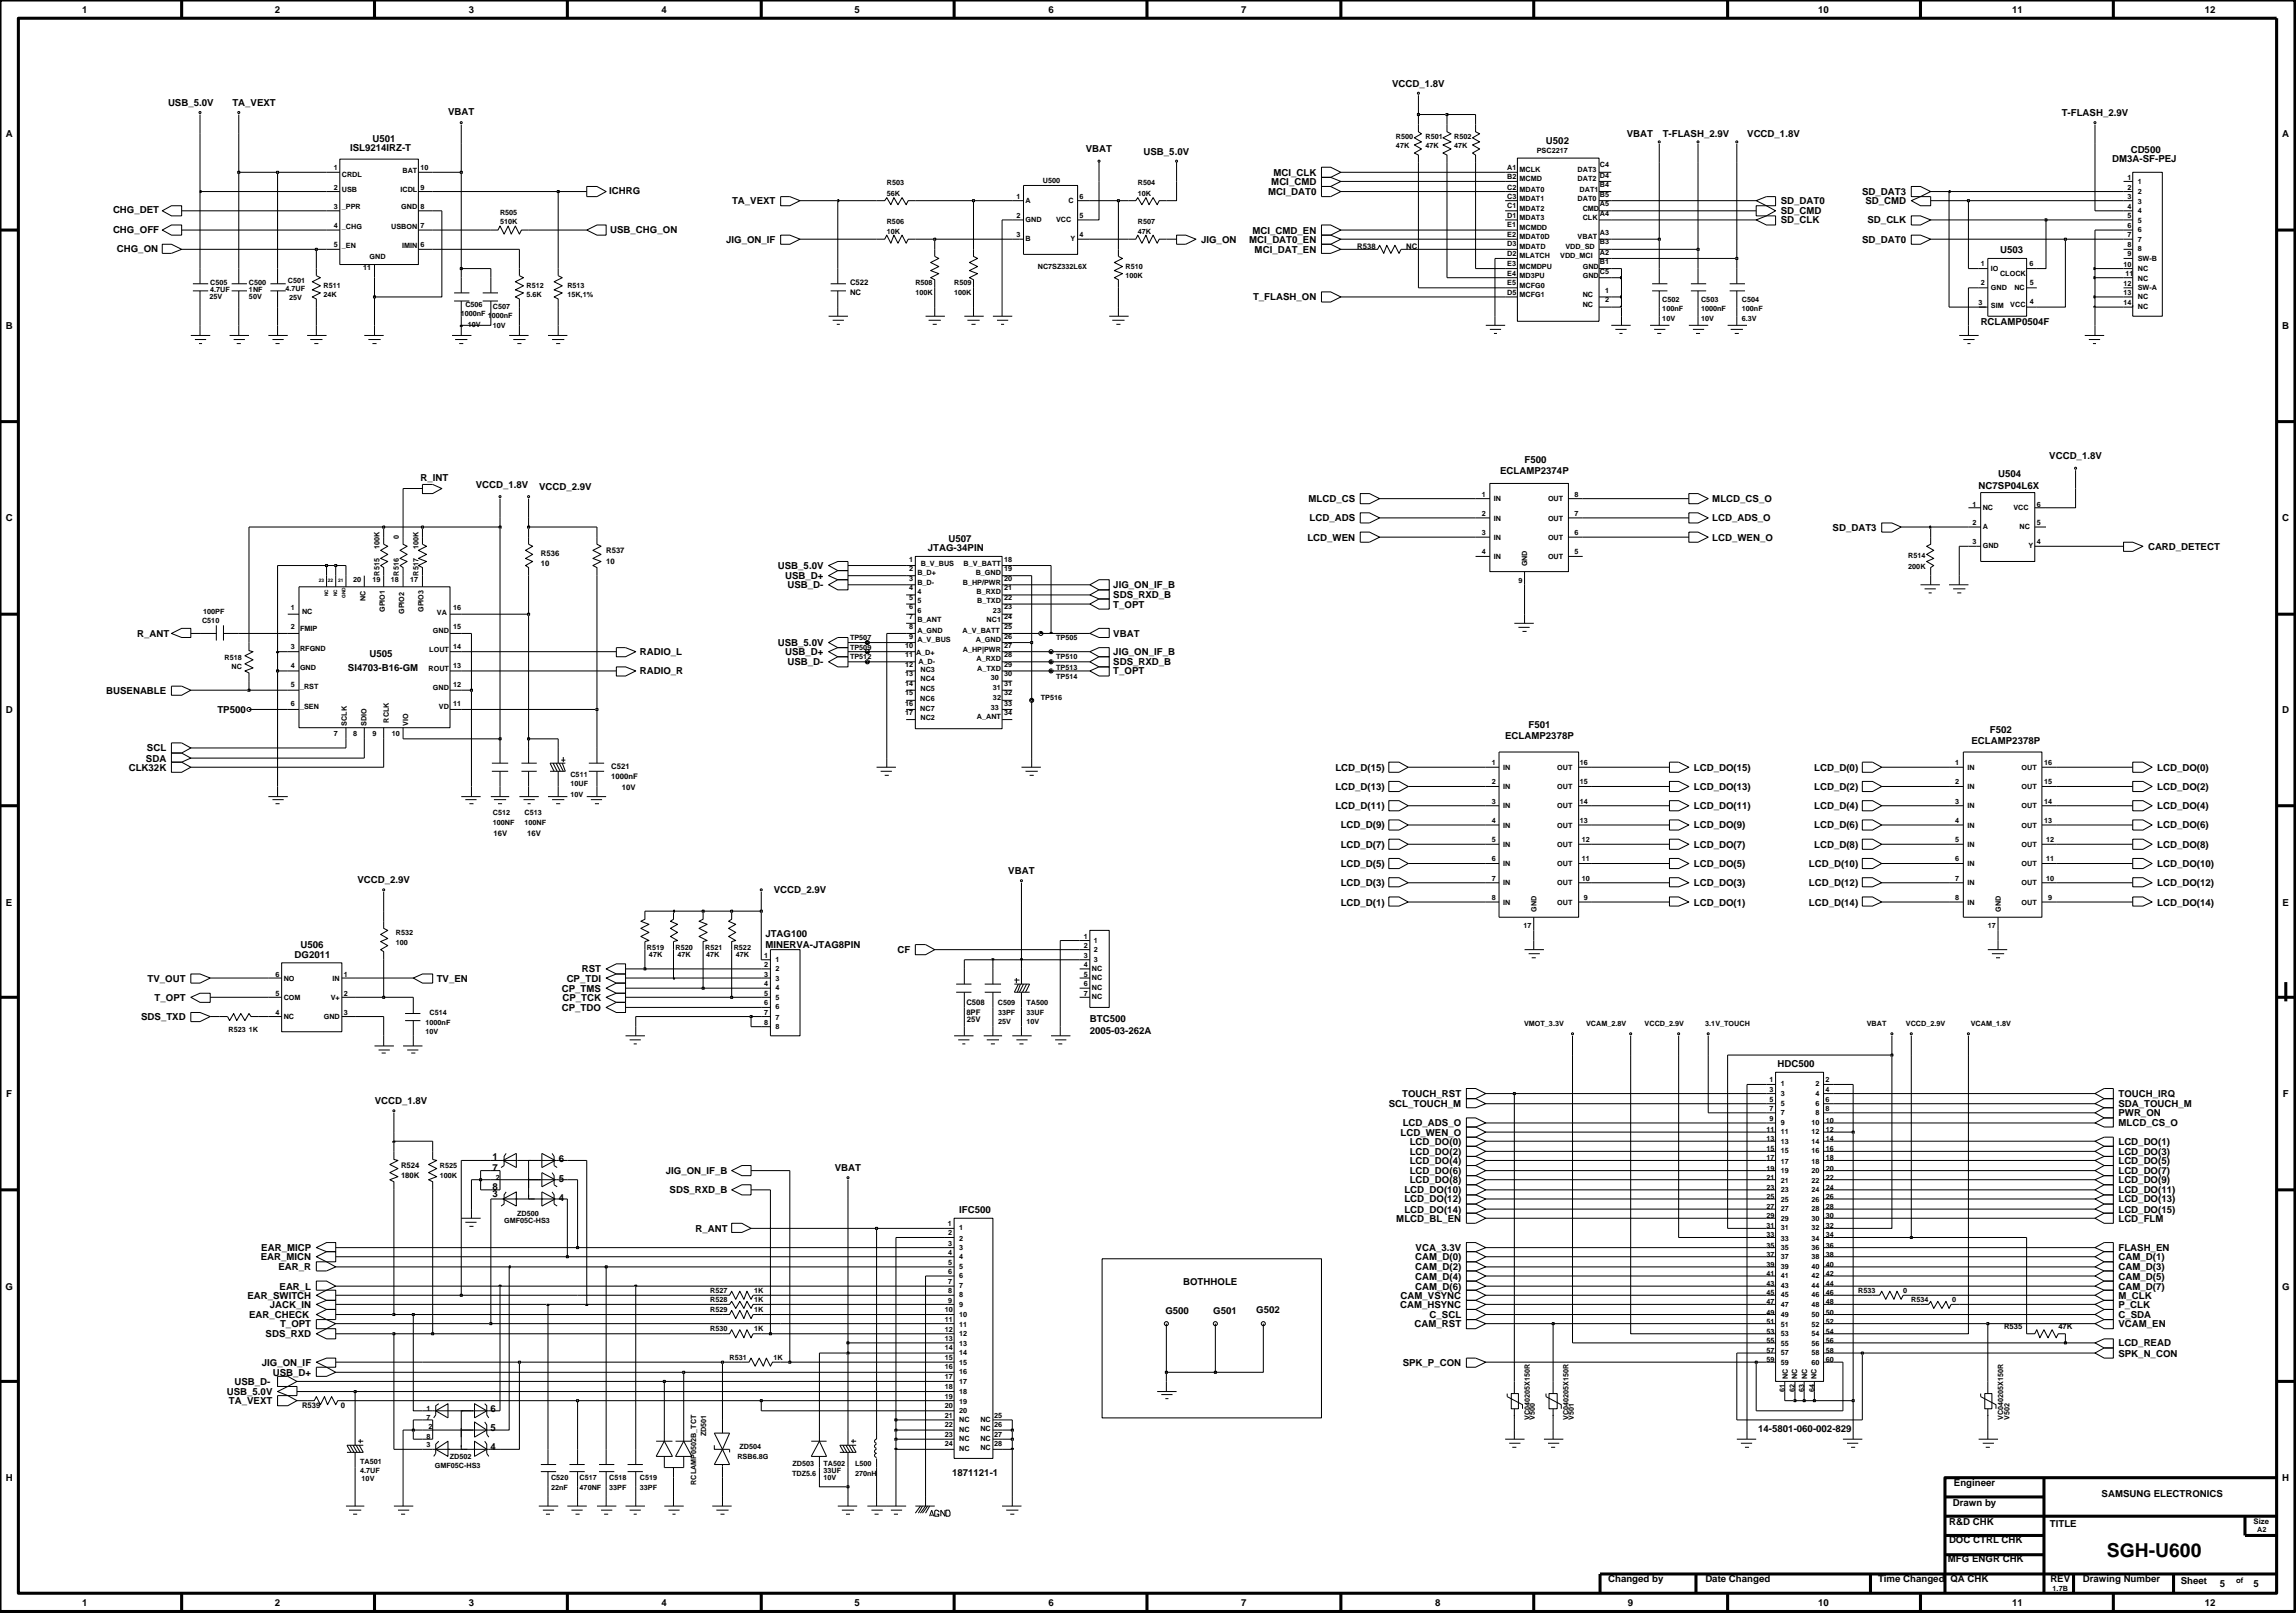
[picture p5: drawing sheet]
<svg xmlns="http://www.w3.org/2000/svg" width="192mm" height="135mm" viewBox="0 0 192 135" stroke-linecap="round" stroke-linejoin="round" font-family="sans-serif">
<defs><g id="words">
<text font-size="1.6" x="175.8" y="129.9">SGH-U600</text>
<g font-size=".8">
<text x="6.8" y="1.1">1</text>
<text x="22.9" y="1.1">2</text>
<text x="39.1" y="1.1">3</text>
<text x="55.2" y="1.1">4</text>
<text x="71.3" y="1.1">5</text>
<text x="87.5" y="1.1">6</text>
<text x="103.6" y="1.1">7</text>
<text x="151.7" y="1.1">10</text>
<text x="167.9" y="1.1">11</text>
<text x="184" y="1.1">12</text>
<text x=".5" y="11.5">A</text>
<text x="14" y="8.8">USB_5.0V</text>
<text x="19.4" y="8.8">TA_VEXT</text>
<text x="31.1" y="11.9">U501</text>
<text x="37.4" y="9.6">VBAT</text>
<text x="116.1" y="7.2">VCCD_1.8V</text>
<text x="135.7" y="11.5">VBAT</text>
<text x="138.7" y="11.5">T-FLASH_2.9V</text>
<text x="145.8" y="11.5">VCCD_1.8V</text>
<text x="172" y="9.7">T-FLASH_2.9V</text>
<text x="190.4" y="11.5">A</text>
<text x="9.4" y="17.8">CHG_DET</text>
<text x="29.2" y="12.6">ISL9214IRZ-T</text>
<text x="50.8" y="16.2">ICHRG</text>
<text x="61.1" y="17">TA_VEXT</text>
<text x="90.6" y="12.7">VBAT</text>
<text x="95.4" y="12.9">USB_5.0V</text>
<text x="105.8" y="16.3">MCI_DAT0</text>
<text x="106.1" y="15.4">MCI_CMD</text>
<text x="106.2" y="14.7">MCI_CLK</text>
<text x="129" y="12">U502</text>
<text x="148.6" y="17.9">SD_CMD</text>
<text x="148.6" y="17">SD_DAT0</text>
<text x="155.4" y="16.3">SD_DAT3</text>
<text x="155.6" y="17">SD_CMD</text>
<text x="176.2" y="13.5">DM3A-SF-PEJ</text>
<text x="177.8" y="12.8">CD500</text>
<text x="9.4" y="19.4">CHG_OFF</text>
<text x="9.7" y="21">CHG_ON</text>
<text x="50.9" y="19.4">USB_CHG_ON</text>
<text x="60.6" y="20.2">JIG_ON_IF</text>
<text x="100.2" y="20.2">JIG_ON</text>
<text x="104.2" y="20.2">MCI_DAT0_EN</text>
<text x="104.5" y="19.5">MCI_CMD_EN</text>
<text x="104.7" y="21.1">MCI_DAT_EN</text>
<text x="148.6" y="18.6">SD_CLK</text>
<text x="155.4" y="20.2">SD_DAT0</text>
<text x="155.8" y="18.6">SD_CLK</text>
<text x="166.9" y="21.1">U503</text>
<text x=".5" y="27.4">B</text>
<text x="104.5" y="25.1">T_FLASH_ON</text>
<text x="165.2" y="27.1">RCLAMP0504F</text>
<text x="190.4" y="27.4">B</text>
<text x="35.1" y="40.1">R_INT</text>
<text x="39.7" y="40.7">VCCD_1.8V</text>
<text x="45" y="40.9">VCCD_2.9V</text>
<text x="109.2" y="41.9">MLCD_CS</text>
<text x="125.2" y="39.5">ECLAMP2374P</text>
<text x="127.2" y="38.6">F500</text>
<text x="142.9" y="41.9">MLCD_CS_O</text>
<text x="165.1" y="40.8">NC7SP04L6X</text>
<text x="166.7" y="39.8">U504</text>
<text x="171" y="38.3">VCCD_1.8V</text>
<text x=".5" y="43.5">C</text>
<text x="64.9" y="47.5">USB_5.0V</text>
<text x="77.4" y="46">JTAG-34PIN</text>
<text x="79.1" y="45.2">U507</text>
<text x="109.1" y="45.1">LCD_WEN</text>
<text x="109.3" y="43.5">LCD_ADS</text>
<text x="142.9" y="43.5">LCD_ADS_O</text>
<text x="142.9" y="45.1">LCD_WEN_O</text>
<text x="152.9" y="44.3">SD_DAT3</text>
<text x="179.2" y="45.9">CARD_DETECT</text>
<text x="190.4" y="43.5">C</text>
<text x="11.4" y="53.1">R_ANT</text>
<text x="64.9" y="53.9">USB_5.0V</text>
<text x="65.5" y="48.3">USB_D+</text>
<text x="65.7" y="49.1">USB_D-</text>
<text x="92.9" y="53.1">VBAT</text>
<text x="92.9" y="50.7">T_OPT</text>
<text x="92.9" y="49.9">SDS_RXD_B</text>
<text x="92.9" y="49.1">JIG_ON_IF_B</text>
<text x=".5" y="59.5">D</text>
<text x="8.9" y="57.9">BUSENABLE</text>
<text x="18.1" y="59.5">TP500</text>
<text x="29" y="56">SI4703-B16-GM</text>
<text x="30.8" y="54.8">U505</text>
<text x="53.4" y="54.7">RADIO_L</text>
<text x="53.4" y="56.3">RADIO_R</text>
<text x="65.5" y="54.7">USB_D+</text>
<text x="65.7" y="55.5">USB_D-</text>
<text x="92.9" y="54.7">JIG_ON_IF_B</text>
<text x="92.9" y="55.5">SDS_RXD_B</text>
<text x="92.9" y="56.3">T_OPT</text>
<text x="190.4" y="59.5">D</text>
<text x="10.7" y="64.3">CLK32K</text>
<text x="12.2" y="63.5">SDA</text>
<text x="12.3" y="62.7">SCL</text>
<text x="111.4" y="65.9">LCD_D(13)</text>
<text x="111.4" y="64.3">LCD_D(15)</text>
<text x="125.6" y="61.7">ECLAMP2378P</text>
<text x="127.5" y="60.7">F501</text>
<text x="141.3" y="65.9">LCD_DO(13)</text>
<text x="141.3" y="64.3">LCD_DO(15)</text>
<text x="151.4" y="64.3">LCD_D(0)</text>
<text x="151.4" y="65.9">LCD_D(2)</text>
<text x="164.5" y="62.1">ECLAMP2378P</text>
<text x="166" y="61.2">F502</text>
<text x="180" y="65.9">LCD_DO(2)</text>
<text x="180" y="64.3">LCD_DO(0)</text>
<text x="111.4" y="67.5">LCD_D(11)</text>
<text x="111.9" y="70.7">LCD_D(7)</text>
<text x="111.9" y="69.1">LCD_D(9)</text>
<text x="141.3" y="70.7">LCD_DO(7)</text>
<text x="141.3" y="69.1">LCD_DO(9)</text>
<text x="141.3" y="67.5">LCD_DO(11)</text>
<text x="151.4" y="69.1">LCD_D(6)</text>
<text x="151.4" y="67.5">LCD_D(4)</text>
<text x="151.4" y="70.7">LCD_D(8)</text>
<text x="180" y="69.1">LCD_DO(6)</text>
<text x="180" y="67.5">LCD_DO(4)</text>
<text x="180" y="70.7">LCD_DO(8)</text>
<text x=".5" y="75.5">E</text>
<text x="29.8" y="73.7">VCCD_2.9V</text>
<text x="64.6" y="74.5">VCCD_2.9V</text>
<text x="84.1" y="72.9">VBAT</text>
<text x="111.9" y="75.5">LCD_D(1)</text>
<text x="111.9" y="72.3">LCD_D(5)</text>
<text x="111.9" y="73.9">LCD_D(3)</text>
<text x="141.3" y="75.5">LCD_DO(1)</text>
<text x="141.3" y="72.3">LCD_DO(5)</text>
<text x="141.3" y="73.9">LCD_DO(3)</text>
<text x="150.9" y="72.3">LCD_D(10)</text>
<text x="150.9" y="73.9">LCD_D(12)</text>
<text x="150.9" y="75.5">LCD_D(14)</text>
<text x="180" y="72.3">LCD_DO(10)</text>
<text x="180" y="75.5">LCD_DO(14)</text>
<text x="180" y="73.9">LCD_DO(12)</text>
<text x="190.4" y="75.5">E</text>
<text x="12.3" y="81.9">TV_OUT</text>
<text x="12.9" y="83.5">T_OPT</text>
<text x="24.6" y="79.9">DG2011</text>
<text x="25.1" y="79.1">U506</text>
<text x="36.4" y="81.9">TV_EN</text>
<text x="46.9" y="82.7">CP_TMS</text>
<text x="46.9" y="83.5">CP_TCK</text>
<text x="47.3" y="81.9">CP_TDI</text>
<text x="48.5" y="81.1">RST</text>
<text x="63.9" y="78.2">JTAG100</text>
<text x="63.9" y="79.1">MINERVA-JTAG8PIN</text>
<text x="74.9" y="79.5">CF</text>
<text x="11.8" y="85.1">SDS_TXD</text>
<text x="46.9" y="84.3">CP_TDO</text>
<text x="90.9" y="86.2">2005-03-262A</text>
<text x="90.9" y="85.2">BTC500</text>
<text x="148.3" y="89">HDC500</text>
<text x=".5" y="91.5">F</text>
<text x="31.3" y="92.1">VCCD_1.8V</text>
<text x="115.9" y="92.4">SCL_TOUCH_M</text>
<text x="116.9" y="94.7">LCD_WEN_O</text>
<text x="117" y="91.5">TOUCH_RST</text>
<text x="117" y="94">LCD_ADS_O</text>
<text x="117.6" y="95.5">LCD_DO(0)</text>
<text x="176.7" y="91.5">TOUCH_IRQ</text>
<text x="176.7" y="95.5">LCD_DO(1)</text>
<text x="176.7" y="94">MLCD_CS_O</text>
<text x="176.7" y="93.1">PWR_ON</text>
<text x="176.7" y="92.4">SDA_TOUCH_M</text>
<text x="190.5" y="91.5">F</text>
<text x="41.1" y="96.8">1</text>
<text x="41.1" y="99.9">3</text>
<text x="41.1" y="97.7">7</text>
<text x="41.1" y="99.3">8</text>
<text x="46.6" y="100.2">4</text>
<text x="46.6" y="98.6">5</text>
<text x="46.6" y="97">6</text>
<text x="55.5" y="97.9">JIG_ON_IF_B</text>
<text x="55.9" y="99.6">SDS_RXD_B</text>
<text x="69.7" y="97.7">VBAT</text>
<text x="80" y="101.2">IFC500</text>
<text x="116.5" y="101.9">MLCD_BL_EN</text>
<text x="117.2" y="101.2">LCD_DO(14)</text>
<text x="117.2" y="100.3">LCD_DO(12)</text>
<text x="117.2" y="99.6">LCD_DO(10)</text>
<text x="117.6" y="97.9">LCD_DO(6)</text>
<text x="117.6" y="97.1">LCD_DO(4)</text>
<text x="117.6" y="98.7">LCD_DO(8)</text>
<text x="117.6" y="96.3">LCD_DO(2)</text>
<text x="176.7" y="100.3">LCD_DO(13)</text>
<text x="176.7" y="97.9">LCD_DO(7)</text>
<text x="176.7" y="97.1">LCD_DO(5)</text>
<text x="176.7" y="101.2">LCD_DO(15)</text>
<text x="176.7" y="99.6">LCD_DO(11)</text>
<text x="176.7" y="98.7">LCD_DO(9)</text>
<text x="176.7" y="96.3">LCD_DO(3)</text>
<text x="176.7" y="101.9">LCD_FLM</text>
<text x=".5" y="107.6">G</text>
<text x="21.8" y="105.1">EAR_MICN</text>
<text x="21.8" y="104.4">EAR_MICP</text>
<text x="23.2" y="106">EAR_R</text>
<text x="23.3" y="107.6">EAR_L</text>
<text x="58" y="102.8">R_ANT</text>
<text x="98.7" y="107.2">BOTHHOLE</text>
<text x="118.1" y="106.7">CAM_D(4)</text>
<text x="118.1" y="105.1">CAM_D(0)</text>
<text x="118.1" y="106">CAM_D(2)</text>
<text x="118.1" y="107.6">CAM_D(6)</text>
<text x="118.1" y="104.4">VCA_3.3V</text>
<text x="176.7" y="106.7">CAM_D(5)</text>
<text x="176.7" y="107.6">CAM_D(7)</text>
<text x="176.7" y="105.1">CAM_D(1)</text>
<text x="176.7" y="106">CAM_D(3)</text>
<text x="176.7" y="104.4">FLASH_EN</text>
<text x="190.4" y="107.6">G</text>
<text x="20.6" y="108.3">EAR_SWITCH</text>
<text x="20.8" y="110">EAR_CHECK</text>
<text x="21.8" y="113.9">JIG_ON_IF</text>
<text x="22.2" y="111.6">SDS_RXD</text>
<text x="22.5" y="109.1">JACK_IN</text>
<text x="23.4" y="110.7">T_OPT</text>
<text x="97.2" y="109.6">G500</text>
<text x="101.2" y="109.6">G501</text>
<text x="104.8" y="109.5">G502</text>
<text x="116.8" y="109.1">CAM_HSYNC</text>
<text x="116.9" y="108.3">CAM_VSYNC</text>
<text x="117" y="113.9">SPK_P_CON</text>
<text x="118" y="110.7">CAM_RST</text>
<text x="119.3" y="110">C_SCL</text>
<text x="176.7" y="110">C_SDA</text>
<text x="176.7" y="113.2">SPK_N_CON</text>
<text x="176.7" y="109.1">P_CLK</text>
<text x="176.7" y="108.3">M_CLK</text>
<text x="176.7" y="110.7">VCAM_EN</text>
<text x="176.7" y="112.3">LCD_READ</text>
<text x="18.9" y="116.4">USB_5.0V</text>
<text x="19.1" y="117.1">TA_VEXT</text>
<text x="19.6" y="115.5">USB_D-</text>
<text x="22.8" y="114.8">USB_D+</text>
<text x="40.9" y="119.4">5</text>
<text x="40.9" y="117.8">6</text>
<text x="146.7" y="119.5">14-5801-060-002-829</text>
<text x=".5" y="123.6">H</text>
<text x="40.9" y="121">4</text>
<text x="79.4" y="123.1">1871121-1</text>
<text x="162.9" y="125.6">Drawn by</text>
<text x="163" y="124">Engineer</text>
<text x="175.3" y="124.9">SAMSUNG ELECTRONICS</text>
<text x="190.4" y="123.6">H</text>
<text x="134.2" y="131.9">Changed by</text>
<text x="142.3" y="131.9">Date Changed</text>
<text x="156.7" y="131.9">Time Changed</text>
<text x="162.5" y="130.3">MFG ENGR CHK</text>
<text x="162.6" y="128.7">DOC CTRL CHK</text>
<text x="162.6" y="127.2">R&amp;D CHK</text>
<text x="162.7" y="131.9">QA CHK</text>
<text x="171" y="127.4">TITLE</text>
<text x="171.1" y="131.9">REV</text>
<text x="173.8" y="131.9">Drawing Number</text>
<text x="6.8" y="134">1</text>
<text x="22.9" y="134">2</text>
<text x="39.1" y="134">3</text>
<text x="55.2" y="134">4</text>
<text x="71.3" y="134">5</text>
<text x="87.5" y="134">6</text>
<text x="103.6" y="134">7</text>
<text x="119.7" y="134">8</text>
<text x="135.8" y="134">9</text>
<text x="151.7" y="134">10</text>
<text x="167.9" y="134">11</text>
<text x="181.9" y="132.1">Sheet</text>
<text x="184" y="134">12</text>
<text x="185.2" y="132.4">5</text>
<text x="188" y="132.4">5</text>
</g>
<g font-size=".6">
<text x="116.5" y="11.6">R500</text>
<text x="118.9" y="11.6">R501</text>
<text x="121.3" y="11.6">R502</text>
<text x="27.8" y="15.8">2</text>
<text x="27.8" y="14.2">1</text>
<text x="27.8" y="17.4">3</text>
<text x="28.5" y="16">USB</text>
<text x="28.5" y="14.8">CRDL</text>
<text x="28.5" y="17.5">_PPR</text>
<text x="33.4" y="16">ICDL</text>
<text x="33.5" y="17.5">GND</text>
<text x="33.6" y="14.4">BAT</text>
<text x="35.1" y="17.4">8</text>
<text x="35.1" y="15.8">9</text>
<text x="35.1" y="14.2">10</text>
<text x="41.7" y="17.9">R505</text>
<text x="74" y="16.3">56K</text>
<text x="74" y="15.5">R503</text>
<text x="84.8" y="16.6">1</text>
<text x="85.6" y="16.9">A</text>
<text x="87" y="15.3">U500</text>
<text x="89.1" y="16.9">C</text>
<text x="90.1" y="16.6">6</text>
<text x="94.9" y="16.3">10K</text>
<text x="94.9" y="15.5">R504</text>
<text x="116.5" y="12.3">47K</text>
<text x="118.9" y="12.3">47K</text>
<text x="121.3" y="12.3">47K</text>
<text x="125.7" y="14.2">A1</text>
<text x="125.7" y="15">B2</text>
<text x="125.7" y="15.8">C2</text>
<text x="125.7" y="16.6">C3</text>
<text x="125.7" y="17.3">C1</text>
<text x="126.8" y="16">MDAT0</text>
<text x="126.8" y="16.7">MDAT1</text>
<text x="126.8" y="17.6">MDAT2</text>
<text x="126.8" y="14.4">MCLK</text>
<text x="126.8" y="15.1">MCMD</text>
<text x="128.2" y="12.8">PSC2217</text>
<text x="131.6" y="16.7">DAT0</text>
<text x="131.6" y="15.1">DAT2</text>
<text x="131.6" y="14.4">DAT3</text>
<text x="131.8" y="16">DAT1</text>
<text x="132" y="17.6">CMD</text>
<text x="133.5" y="17.2">A5</text>
<text x="133.5" y="16.4">B5</text>
<text x="133.5" y="15.6">B4</text>
<text x="133.5" y="14.8">D4</text>
<text x="133.5" y="14">C4</text>
<text x="177.5" y="16.6">3</text>
<text x="177.5" y="17.4">4</text>
<text x="177.5" y="15">1</text>
<text x="177.5" y="15.8">2</text>
<text x="178.4" y="16.1">2</text>
<text x="178.4" y="17">3</text>
<text x="178.4" y="17.8">4</text>
<text x="178.4" y="15.4">1</text>
<text x="17.5" y="23.8">C505</text>
<text x="20.8" y="23.8">C500</text>
<text x="24" y="23.6">C501</text>
<text x="27.8" y="19">4</text>
<text x="27.8" y="20.6">5</text>
<text x="28.5" y="19.1">_CHG</text>
<text x="28.5" y="20.7">_EN</text>
<text x="30.3" y="22.5">11</text>
<text x="30.8" y="21.6">GND</text>
<text x="32.6" y="19.1">USBON</text>
<text x="33.5" y="20.7">IMIN</text>
<text x="35.1" y="20.6">6</text>
<text x="35.1" y="19">7</text>
<text x="41.7" y="18.7">510K</text>
<text x="70.9" y="23.8">C522</text>
<text x="74" y="19.5">10K</text>
<text x="74" y="18.7">R506</text>
<text x="76.4" y="23.8">R508</text>
<text x="79.6" y="23.8">R509</text>
<text x="84.8" y="19.8">3</text>
<text x="84.8" y="18.2">2</text>
<text x="85.6" y="20.1">B</text>
<text x="85.6" y="18.5">GND</text>
<text x="86.6" y="22.4">NC7SZ332L6X</text>
<text x="88.1" y="18.5">VCC</text>
<text x="89.3" y="20.1">Y</text>
<text x="90.1" y="18.2">5</text>
<text x="90.1" y="19.8">4</text>
<text x="93.9" y="22.4">R510</text>
<text x="93.9" y="23.2">100K</text>
<text x="94.9" y="19.5">47K</text>
<text x="94.9" y="18.7">R507</text>
<text x="113.2" y="20.8">R538</text>
<text x="117.3" y="20.8">NC</text>
<text x="125.7" y="23.8">E5</text>
<text x="125.7" y="18.9">E1</text>
<text x="125.7" y="22.2">E3</text>
<text x="125.7" y="23">E4</text>
<text x="125.7" y="19.8">E2</text>
<text x="125.7" y="18.2">D1</text>
<text x="125.7" y="20.5">D3</text>
<text x="125.7" y="21.4">D2</text>
<text x="126.8" y="23.2">MD3PU</text>
<text x="126.8" y="20">MDAT0D</text>
<text x="126.8" y="18.3">MDAT3</text>
<text x="126.8" y="20.8">MDATD</text>
<text x="126.8" y="21.6">MLATCH</text>
<text x="126.8" y="19.2">MCMDD</text>
<text x="126.8" y="22.4">MCMDPU</text>
<text x="130.2" y="21.6">VDD_MCI</text>
<text x="130.6" y="20.8">VDD_SD</text>
<text x="131.6" y="20">VBAT</text>
<text x="132" y="22.4">GND</text>
<text x="132" y="23.2">GND</text>
<text x="132" y="18.3">CLK</text>
<text x="133.5" y="19.6">A3</text>
<text x="133.5" y="21.2">A2</text>
<text x="133.5" y="20.4">B3</text>
<text x="133.5" y="22">B1</text>
<text x="133.5" y="22.8">C5</text>
<text x="133.5" y="18">A4</text>
<text x="165.2" y="23.8">2</text>
<text x="165.2" y="22.2">1</text>
<text x="166.1" y="22.6">IO</text>
<text x="166.9" y="23">CLOCK</text>
<text x="169.3" y="22.2">6</text>
<text x="169.3" y="23.8">5</text>
<text x="177.2" y="23.8">12</text>
<text x="177.2" y="22.2">10</text>
<text x="177.3" y="23">11</text>
<text x="177.5" y="21.4">9</text>
<text x="177.5" y="18.2">5</text>
<text x="177.5" y="19">6</text>
<text x="177.5" y="19.8">7</text>
<text x="177.5" y="20.6">8</text>
<text x="178.4" y="23.4">NC</text>
<text x="178.4" y="21.8">SW-B</text>
<text x="178.4" y="18.6">5</text>
<text x="178.4" y="19.4">6</text>
<text x="178.4" y="20.2">7</text>
<text x="178.4" y="21">8</text>
<text x="178.4" y="22.6">NC</text>
<text x="17.5" y="25">25V</text>
<text x="17.5" y="24.3">4.7UF</text>
<text x="20.8" y="24.4">1NF</text>
<text x="20.8" y="24.9">50V</text>
<text x="23.8" y="24.3">4.7UF</text>
<text x="24.1" y="25">25V</text>
<text x="27" y="24.8">24K</text>
<text x="27" y="24">R511</text>
<text x="38.4" y="26.4">1000nF</text>
<text x="38.8" y="25.6">C506</text>
<text x="39" y="27.2">10V</text>
<text x="40.7" y="26.5">1000nF</text>
<text x="41.1" y="25.8">C507</text>
<text x="41.1" y="27.4">10V</text>
<text x="43.9" y="24.8">5.6K</text>
<text x="43.9" y="24">R512</text>
<text x="47.3" y="24.8">15K,1%</text>
<text x="47.3" y="24">R513</text>
<text x="70.9" y="24.6">NC</text>
<text x="76.4" y="24.6">100K</text>
<text x="79.6" y="24.6">100K</text>
<text x="125.7" y="24.6">D5</text>
<text x="126.8" y="24">MCFG0</text>
<text x="126.8" y="24.8">MCFG1</text>
<text x="132" y="24.8">NC</text>
<text x="132" y="25.6">NC</text>
<text x="133.9" y="24.4">1</text>
<text x="133.9" y="25.2">2</text>
<text x="138.7" y="25.2">C502</text>
<text x="138.7" y="26">100nF</text>
<text x="138.7" y="26.8">10V</text>
<text x="141.9" y="25.2">C503</text>
<text x="141.9" y="26.8">10V</text>
<text x="141.9" y="26">1000nF</text>
<text x="145.3" y="25.2">C504</text>
<text x="145.3" y="26">100nF</text>
<text x="145.3" y="26.8">6.3V</text>
<text x="165.1" y="25.4">3</text>
<text x="166.1" y="24.2">GND</text>
<text x="166.1" y="25.7">SIM</text>
<text x="167.7" y="25.6">VCC</text>
<text x="168.1" y="24.2">NC</text>
<text x="169.3" y="25.4">4</text>
<text x="177.2" y="24.6">13</text>
<text x="177.2" y="25.4">14</text>
<text x="178.4" y="24.9">NC</text>
<text x="178.4" y="25.8">NC</text>
<text x="178.4" y="24.2">SW-A</text>
<text x="123.6" y="41.4">1</text>
<text x="124.6" y="41.8">IN</text>
<text x="129.2" y="41.8">OUT</text>
<text x="131.4" y="41.4">8</text>
<text x="31.7" y="45.8" transform="rotate(-90 31.7 45.8)">100K</text>
<text x="33.3" y="45" transform="rotate(-90 33.3 45)">0</text>
<text x="34.9" y="45.8" transform="rotate(-90 34.9 45.8)">100K</text>
<text x="45.1" y="46.4">R536</text>
<text x="45.1" y="47.2">10</text>
<text x="50.6" y="46.2">R537</text>
<text x="50.6" y="47">10</text>
<text x="75.9" y="47.6">2</text>
<text x="75.9" y="46.9">1</text>
<text x="76.5" y="48">B_D+</text>
<text x="76.8" y="47.2">B_V_BUS</text>
<text x="80.4" y="47.2">B_V_BATT</text>
<text x="81.4" y="48">B_GND</text>
<text x="83.8" y="46.9">18</text>
<text x="83.8" y="47.6">19</text>
<text x="123.6" y="43">2</text>
<text x="123.6" y="44.6">3</text>
<text x="123.6" y="46.2">4</text>
<text x="124.6" y="43.4">IN</text>
<text x="124.6" y="45">IN</text>
<text x="124.6" y="46.6">IN</text>
<text x="127.4" y="47.2" transform="rotate(-90 127.4 47.2)">GND</text>
<text x="129.2" y="43.4">OUT</text>
<text x="129.2" y="45">OUT</text>
<text x="129.2" y="46.6">OUT</text>
<text x="131.4" y="43">7</text>
<text x="131.4" y="44.6">6</text>
<text x="131.4" y="46.2">5</text>
<text x="159.2" y="47.4">200K</text>
<text x="159.2" y="46.6">R514</text>
<text x="164.6" y="43.8">2</text>
<text x="164.6" y="45.4">3</text>
<text x="164.6" y="42.3">1</text>
<text x="165.4" y="44.1">A</text>
<text x="165.4" y="45.7">GND</text>
<text x="165.4" y="42.5">NC</text>
<text x="168" y="42.5">VCC</text>
<text x="168.5" y="44.1">NC</text>
<text x="169.3" y="45.7">Y</text>
<text x="169.9" y="43.8">5</text>
<text x="169.9" y="42.3">6</text>
<text x="169.9" y="45.4">4</text>
<text x="16.9" y="52">C510</text>
<text x="16.9" y="51.2">100PF</text>
<text x="24.3" y="52.5">2</text>
<text x="24.3" y="50.9">1</text>
<text x="25" y="52.7">FMIP</text>
<text x="25.2" y="51.2">NC</text>
<text x="29.5" y="48.5">20</text>
<text x="30.5" y="50.1" transform="rotate(-90 30.5 50.1)">NC</text>
<text x="31.1" y="48.5">19</text>
<text x="31.7" y="48" transform="rotate(-90 31.7 48)">R515</text>
<text x="32.1" y="51.1" transform="rotate(-90 32.1 51.1)">GPIO1</text>
<text x="32.6" y="48.5">18</text>
<text x="33.3" y="48" transform="rotate(-90 33.3 48)">R516</text>
<text x="33.7" y="51.2" transform="rotate(-90 33.7 51.2)">GPIO2</text>
<text x="34.2" y="48.5">17</text>
<text x="34.9" y="48" transform="rotate(-90 34.9 48)">R517</text>
<text x="35.3" y="51.1" transform="rotate(-90 35.3 51.1)">GPIO3</text>
<text x="36.1" y="52.8">GND</text>
<text x="36.4" y="51.3">VA</text>
<text x="37.8" y="50.9">16</text>
<text x="37.8" y="52.5">15</text>
<text x="70.9" y="53.4">TP507</text>
<text x="75.9" y="49.2">4</text>
<text x="75.9" y="50.1">5</text>
<text x="75.9" y="50.8">6</text>
<text x="75.9" y="53.3">9</text>
<text x="75.9" y="51.7">7</text>
<text x="75.9" y="48.5">3</text>
<text x="75.9" y="52.4">8</text>
<text x="76.5" y="53.5">A_V_BUS</text>
<text x="76.5" y="51.9">B_ANT</text>
<text x="76.5" y="48.8">B_D-</text>
<text x="76.5" y="52.8">A_GND</text>
<text x="76.5" y="49.6">4</text>
<text x="76.5" y="50.3">5</text>
<text x="76.5" y="51.2">6</text>
<text x="80.3" y="52.8">A_V_BATT</text>
<text x="80.3" y="48.8">B_HP/PWR</text>
<text x="81.4" y="53.5">A_GND</text>
<text x="81.5" y="49.6">B_RXD</text>
<text x="81.5" y="50.3">B_TXD</text>
<text x="82.3" y="51.9">NC1</text>
<text x="82.8" y="51.2">23</text>
<text x="83.8" y="49.2">21</text>
<text x="83.8" y="50.1">22</text>
<text x="83.8" y="52.4">25</text>
<text x="83.8" y="50.8">23</text>
<text x="83.8" y="48.5">20</text>
<text x="83.8" y="53.3">26</text>
<text x="83.8" y="51.7">24</text>
<text x="88.1" y="53.4">TP505</text>
<text x="126.7" y="48.6">9</text>
<text x="18.7" y="55">R518</text>
<text x="19.3" y="55.8">NC</text>
<text x="24.3" y="54.1">3</text>
<text x="24.3" y="55.7">4</text>
<text x="24.3" y="57.3">5</text>
<text x="24.3" y="58.9">6</text>
<text x="25" y="54.3">RFGND</text>
<text x="25" y="55.9">GND</text>
<text x="25" y="57.5">_RST</text>
<text x="25" y="59.2">_SEN</text>
<text x="35.7" y="56">ROUT</text>
<text x="35.8" y="54.4">LOUT</text>
<text x="36.1" y="57.6">GND</text>
<text x="36.6" y="59.2">VD</text>
<text x="37.8" y="58.9">11</text>
<text x="37.8" y="55.7">13</text>
<text x="37.8" y="57.3">12</text>
<text x="37.8" y="54.1">14</text>
<text x="70.9" y="54.2">TP509</text>
<text x="70.9" y="55">TP512</text>
<text x="75.5" y="54">10</text>
<text x="75.5" y="54.8">11</text>
<text x="75.5" y="59.6">17</text>
<text x="75.5" y="55.6">12</text>
<text x="75.5" y="56.4">13</text>
<text x="75.5" y="57.3">14</text>
<text x="75.5" y="58">15</text>
<text x="75.5" y="58.9">16</text>
<text x="76.4" y="54.6">A_D+</text>
<text x="76.6" y="55.4">A_D-</text>
<text x="76.8" y="58.4">NC6</text>
<text x="76.8" y="59.3">NC7</text>
<text x="76.8" y="56.1">NC3</text>
<text x="76.8" y="56.8">NC4</text>
<text x="76.8" y="57.7">NC5</text>
<text x="80.3" y="54.4">A_HP|PWR</text>
<text x="81.5" y="55.1">A_RXD</text>
<text x="81.5" y="60">A_ANT</text>
<text x="81.5" y="56">A_TXD</text>
<text x="82.7" y="59.2">33</text>
<text x="82.7" y="56.7">30</text>
<text x="82.8" y="57.6">31</text>
<text x="82.8" y="58.4">32</text>
<text x="83.8" y="59.6">34</text>
<text x="83.8" y="57.3">31</text>
<text x="83.8" y="58">32</text>
<text x="83.8" y="58.9">33</text>
<text x="83.8" y="54">27</text>
<text x="83.8" y="54.8">28</text>
<text x="83.8" y="55.6">29</text>
<text x="83.8" y="56.4">30</text>
<text x="86.8" y="58.4">TP516</text>
<text x="88.1" y="55">TP510</text>
<text x="88.1" y="55.9">TP513</text>
<text x="88.1" y="56.6">TP514</text>
<text x="27.8" y="61.4">7</text>
<text x="28.9" y="60.5" transform="rotate(-90 28.9 60.5)">SCLK</text>
<text x="29.5" y="61.4">8</text>
<text x="30.6" y="60.5" transform="rotate(-90 30.6 60.5)">SDIO</text>
<text x="31.1" y="61.4">9</text>
<text x="32.4" y="60.3" transform="rotate(-90 32.4 60.3)">RCLK</text>
<text x="32.7" y="61.4">10</text>
<text x="34.1" y="60.5" transform="rotate(-90 34.1 60.5)">VIO</text>
<text x="47.6" y="65.6">10UF</text>
<text x="47.6" y="64.8">C511</text>
<text x="51" y="65">1000nF</text>
<text x="51" y="64.2">C521</text>
<text x="51.9" y="65.9">10V</text>
<text x="76.8" y="60">NC2</text>
<text x="124.5" y="63.8">1</text>
<text x="124.5" y="65.4">2</text>
<text x="125.4" y="64.2">IN</text>
<text x="125.4" y="65.8">IN</text>
<text x="129.9" y="64.2">OUT</text>
<text x="129.9" y="65.8">OUT</text>
<text x="131.8" y="63.8">16</text>
<text x="131.8" y="65.4">15</text>
<text x="163.1" y="63.8">1</text>
<text x="163.1" y="65.4">2</text>
<text x="164.1" y="64.2">IN</text>
<text x="164.1" y="65.8">IN</text>
<text x="168.7" y="64.2">OUT</text>
<text x="168.7" y="65.8">OUT</text>
<text x="170.5" y="63.8">16</text>
<text x="170.5" y="65.4">15</text>
<text x="41.1" y="68.8">100NF</text>
<text x="41.1" y="68">C512</text>
<text x="41.2" y="69.7">16V</text>
<text x="43.8" y="68.8">100NF</text>
<text x="43.8" y="68">C513</text>
<text x="44" y="69.7">16V</text>
<text x="47.6" y="66.5">10V</text>
<text x="124.5" y="67">3</text>
<text x="124.5" y="68.7">4</text>
<text x="124.5" y="70.3">5</text>
<text x="124.5" y="71.9">6</text>
<text x="125.4" y="67.4">IN</text>
<text x="125.4" y="69">IN</text>
<text x="125.4" y="70.6">IN</text>
<text x="129.9" y="67.4">OUT</text>
<text x="129.9" y="69">OUT</text>
<text x="129.9" y="70.6">OUT</text>
<text x="131.8" y="67">14</text>
<text x="131.8" y="68.7">13</text>
<text x="132" y="70.3">12</text>
<text x="132" y="71.9">11</text>
<text x="163.1" y="67">3</text>
<text x="163.1" y="68.7">4</text>
<text x="163.1" y="70.3">5</text>
<text x="163.1" y="71.9">6</text>
<text x="164.1" y="67.4">IN</text>
<text x="164.1" y="69">IN</text>
<text x="164.1" y="70.6">IN</text>
<text x="168.7" y="67.4">OUT</text>
<text x="168.7" y="69">OUT</text>
<text x="168.7" y="70.6">OUT</text>
<text x="170.5" y="67">14</text>
<text x="170.5" y="68.7">13</text>
<text x="170.7" y="70.3">12</text>
<text x="170.7" y="71.9">11</text>
<text x="124.5" y="73.5">7</text>
<text x="124.5" y="75.1">8</text>
<text x="125.4" y="72.3">IN</text>
<text x="125.4" y="73.9">IN</text>
<text x="125.4" y="75.5">IN</text>
<text x="127.1" y="77.4">17</text>
<text x="128.2" y="76.1" transform="rotate(-90 128.2 76.1)">GND</text>
<text x="129.9" y="72.3">OUT</text>
<text x="129.9" y="73.9">OUT</text>
<text x="129.9" y="75.5">OUT</text>
<text x="132" y="73.5">10</text>
<text x="132.1" y="75.1">9</text>
<text x="163.1" y="73.5">7</text>
<text x="163.1" y="75.1">8</text>
<text x="164.1" y="72.3">IN</text>
<text x="164.1" y="73.9">IN</text>
<text x="164.1" y="75.5">IN</text>
<text x="165.9" y="77.4">17</text>
<text x="166.9" y="76.1" transform="rotate(-90 166.9 76.1)">GND</text>
<text x="168.7" y="72.3">OUT</text>
<text x="168.7" y="73.9">OUT</text>
<text x="168.7" y="75.5">OUT</text>
<text x="170.7" y="73.5">10</text>
<text x="170.9" y="75.1">9</text>
<text x="23" y="83.1">5</text>
<text x="23" y="81.5">6</text>
<text x="23.7" y="83.4">COM</text>
<text x="23.7" y="81.8">NO</text>
<text x="27.6" y="83.4">V+</text>
<text x="27.7" y="81.8">IN</text>
<text x="28.7" y="83.1">2</text>
<text x="28.7" y="81.5">1</text>
<text x="33" y="78.8">100</text>
<text x="33" y="78">R532</text>
<text x="54" y="79.2">R519</text>
<text x="54.1" y="79.8">47K</text>
<text x="56.4" y="79.2">R520</text>
<text x="56.5" y="79.8">47K</text>
<text x="58.8" y="79.2">R521</text>
<text x="58.9" y="79.8">47K</text>
<text x="61.2" y="79.2">R522</text>
<text x="61.4" y="79.8">47K</text>
<text x="63.8" y="80.7">2</text>
<text x="63.8" y="81.5">3</text>
<text x="63.8" y="82.3">4</text>
<text x="63.8" y="83.1">5</text>
<text x="63.8" y="83.9">6</text>
<text x="63.8" y="79.9">1</text>
<text x="64.7" y="81">2</text>
<text x="64.7" y="81.8">3</text>
<text x="64.7" y="82.6">4</text>
<text x="64.7" y="83.5">5</text>
<text x="64.7" y="80.2">1</text>
<text x="80.6" y="83.9">C508</text>
<text x="83.3" y="83.9">C509</text>
<text x="85.6" y="83.9">TA500</text>
<text x="90.4" y="78.3">1</text>
<text x="90.4" y="79.1">2</text>
<text x="90.4" y="79.9">3</text>
<text x="90.4" y="80.7">4</text>
<text x="90.4" y="81.5">5</text>
<text x="90.4" y="82.3">6</text>
<text x="90.4" y="83.1">7</text>
<text x="91.1" y="81">NC</text>
<text x="91.1" y="81.8">NC</text>
<text x="91.1" y="82.6">NC</text>
<text x="91.1" y="83.4">NC</text>
<text x="91.3" y="78.6">1</text>
<text x="91.3" y="79.4">2</text>
<text x="91.3" y="80.2">3</text>
<text x="19.1" y="86.1">R523 1K</text>
<text x="23" y="84.6">4</text>
<text x="23.7" y="85">NC</text>
<text x="27" y="85">GND</text>
<text x="28.7" y="84.6">3</text>
<text x="35.5" y="85.5">1000nF</text>
<text x="35.5" y="86.3">10V</text>
<text x="35.8" y="84.6">C514</text>
<text x="63.8" y="84.6">7</text>
<text x="63.8" y="85.5">8</text>
<text x="64.7" y="84.2">6</text>
<text x="64.7" y="85.1">7</text>
<text x="64.7" y="85.8">8</text>
<text x="80.6" y="84.6">8PF</text>
<text x="80.7" y="85.3">25V</text>
<text x="83.3" y="84.6">33PF</text>
<text x="83.3" y="85.4">25V</text>
<text x="85.6" y="84.6">33UF</text>
<text x="85.6" y="85.4">10V</text>
<text x="127.1" y="85.6">VMOT_3.3V</text>
<text x="132.3" y="85.6">VCAM_2.8V</text>
<text x="137.2" y="85.6">VCCD_2.9V</text>
<text x="142.3" y="85.6">3.1V_TOUCH</text>
<text x="155.7" y="85.6">VBAT</text>
<text x="159" y="85.6">VCCD_2.9V</text>
<text x="164.4" y="85.6">VCAM_1.8V</text>
<text x="147.4" y="94.4">11</text>
<text x="147.4" y="95.2">13</text>
<text x="147.6" y="90.3">1</text>
<text x="147.6" y="92.7">7</text>
<text x="147.6" y="93.5">9</text>
<text x="147.6" y="91.9">5</text>
<text x="147.6" y="91.1">3</text>
<text x="148.6" y="94.6">11</text>
<text x="148.6" y="90.6">1</text>
<text x="148.6" y="93">7</text>
<text x="148.6" y="93.8">9</text>
<text x="148.6" y="92.2">5</text>
<text x="148.6" y="91.4">3</text>
<text x="148.6" y="95.5">13</text>
<text x="151.1" y="94.6">12</text>
<text x="151.1" y="93.8">10</text>
<text x="151.1" y="95.5">14</text>
<text x="151.5" y="93">8</text>
<text x="151.5" y="92.2">6</text>
<text x="151.5" y="91.4">4</text>
<text x="151.5" y="90.6">2</text>
<text x="152.3" y="91.9">6</text>
<text x="152.3" y="92.7">8</text>
<text x="152.3" y="91.1">4</text>
<text x="152.3" y="90.3">2</text>
<text x="152.3" y="93.7">10</text>
<text x="152.3" y="94.4">12</text>
<text x="152.3" y="95.2">14</text>
<text x="33.5" y="97.4">R524</text>
<text x="33.5" y="98.2">180K</text>
<text x="36.7" y="98.2">100K</text>
<text x="36.7" y="97.4">R525</text>
<text x="41.4" y="98.4">2</text>
<text x="43.1" y="101.5">ZD500</text>
<text x="147.4" y="101.6">29</text>
<text x="147.4" y="98.4">21</text>
<text x="147.4" y="99.3">23</text>
<text x="147.4" y="100">25</text>
<text x="147.4" y="100.9">27</text>
<text x="147.4" y="96">15</text>
<text x="147.4" y="96.8">17</text>
<text x="147.4" y="97.7">19</text>
<text x="148.6" y="101.9">29</text>
<text x="148.6" y="98.7">21</text>
<text x="148.6" y="99.4">23</text>
<text x="148.6" y="100.3">25</text>
<text x="148.6" y="101">27</text>
<text x="148.6" y="96.2">15</text>
<text x="148.6" y="97.1">17</text>
<text x="148.6" y="97.8">19</text>
<text x="151.1" y="101">28</text>
<text x="151.1" y="101.9">30</text>
<text x="151.1" y="98.7">22</text>
<text x="151.1" y="97.8">20</text>
<text x="151.1" y="99.4">24</text>
<text x="151.1" y="100.3">26</text>
<text x="151.1" y="96.2">16</text>
<text x="151.1" y="97.1">18</text>
<text x="152.3" y="100.9">28</text>
<text x="152.3" y="101.6">30</text>
<text x="152.3" y="100">26</text>
<text x="152.3" y="97.7">20</text>
<text x="152.3" y="98.4">22</text>
<text x="152.3" y="99.3">24</text>
<text x="152.3" y="96">16</text>
<text x="152.3" y="96.8">18</text>
<text x="42.1" y="102.1">GMF05C-HS3</text>
<text x="59.3" y="107.9">R527</text>
<text x="62.9" y="107.9">1K</text>
<text x="79.1" y="102.3">1</text>
<text x="79.1" y="103.9">3</text>
<text x="79.1" y="104.7">4</text>
<text x="79.1" y="105.5">5</text>
<text x="79.1" y="106.3">6</text>
<text x="79.1" y="107.1">7</text>
<text x="79.1" y="107.9">8</text>
<text x="79.1" y="103.1">2</text>
<text x="80" y="102.6">1</text>
<text x="80" y="104.2">3</text>
<text x="80" y="105">4</text>
<text x="80" y="105.9">5</text>
<text x="80" y="106.6">6</text>
<text x="80" y="107.5">7</text>
<text x="80" y="103.5">2</text>
<text x="147.4" y="107.3">43</text>
<text x="147.4" y="104.1">35</text>
<text x="147.4" y="104.8">37</text>
<text x="147.4" y="105.7">39</text>
<text x="147.4" y="106.4">41</text>
<text x="147.4" y="102.5">31</text>
<text x="147.4" y="103.2">33</text>
<text x="148.6" y="107.5">43</text>
<text x="148.6" y="104.2">35</text>
<text x="148.6" y="105">37</text>
<text x="148.6" y="106.6">41</text>
<text x="148.6" y="102.6">31</text>
<text x="148.6" y="105.9">39</text>
<text x="148.6" y="103.5">33</text>
<text x="151.1" y="106.6">42</text>
<text x="151.1" y="107.5">44</text>
<text x="151.1" y="104.2">36</text>
<text x="151.1" y="105">38</text>
<text x="151.1" y="102.6">32</text>
<text x="151.1" y="105.9">40</text>
<text x="151.1" y="103.5">34</text>
<text x="152.3" y="107.3">44</text>
<text x="152.3" y="106.4">42</text>
<text x="152.3" y="104.1">36</text>
<text x="152.3" y="104.8">38</text>
<text x="152.3" y="105.7">40</text>
<text x="152.3" y="102.5">32</text>
<text x="152.3" y="103.2">34</text>
<text x="155" y="107.9">R533</text>
<text x="158.8" y="107.9">0</text>
<text x="59.3" y="109.5">R529</text>
<text x="59.3" y="111">R530</text>
<text x="59.3" y="108.6">R528</text>
<text x="60.9" y="113.5">R531</text>
<text x="62.9" y="109.5">1K</text>
<text x="62.9" y="111">1K</text>
<text x="62.9" y="108.6">1K</text>
<text x="64.5" y="113.5">1K</text>
<text x="78.8" y="109.5">10</text>
<text x="78.8" y="110.3">11</text>
<text x="78.8" y="111.1">12</text>
<text x="78.8" y="111.9">13</text>
<text x="78.8" y="112.6">14</text>
<text x="78.8" y="113.5">15</text>
<text x="79.1" y="108.7">9</text>
<text x="80" y="109.8">10</text>
<text x="80" y="110.7">11</text>
<text x="80" y="111.4">12</text>
<text x="80" y="108.2">8</text>
<text x="80" y="109.1">9</text>
<text x="80" y="112.3">13</text>
<text x="80" y="113">14</text>
<text x="80" y="113.9">15</text>
<text x="147.4" y="112.9">57</text>
<text x="147.4" y="113.6">59</text>
<text x="147.4" y="110.4">51</text>
<text x="147.4" y="111.3">53</text>
<text x="147.4" y="112">55</text>
<text x="147.4" y="108.1">45</text>
<text x="147.4" y="108.8">47</text>
<text x="147.4" y="109.7">49</text>
<text x="148.6" y="113">57</text>
<text x="148.6" y="113.9">59</text>
<text x="148.6" y="110.7">51</text>
<text x="148.6" y="111.4">53</text>
<text x="148.6" y="112.3">55</text>
<text x="148.6" y="108.2">45</text>
<text x="148.6" y="109.1">47</text>
<text x="148.6" y="109.8">49</text>
<text x="151.1" y="113">58</text>
<text x="151.1" y="113.9">60</text>
<text x="151.1" y="109.8">50</text>
<text x="151.1" y="110.7">52</text>
<text x="151.1" y="111.4">54</text>
<text x="151.1" y="112.3">56</text>
<text x="151.1" y="108.2">46</text>
<text x="151.1" y="109.1">48</text>
<text x="152.3" y="112.9">58</text>
<text x="152.3" y="113.6">60</text>
<text x="152.3" y="110.4">52</text>
<text x="152.3" y="109.7">50</text>
<text x="152.3" y="111.3">54</text>
<text x="152.3" y="112">56</text>
<text x="152.3" y="108.1">46</text>
<text x="152.3" y="108.8">48</text>
<text x="159.5" y="108.6">R534</text>
<text x="162.9" y="108.6">0</text>
<text x="167.2" y="110.9">R535</text>
<text x="171.7" y="110.9">47K</text>
<text x="25.2" y="117.4">R539</text>
<text x="28.4" y="117.4">0</text>
<text x="35.6" y="117.7">1</text>
<text x="35.6" y="118.5">7</text>
<text x="35.8" y="119.2">2</text>
<text x="58.9" y="119.8" transform="rotate(-90 58.9 119.8)">ZD501</text>
<text x="78.8" y="118.3">21</text>
<text x="78.8" y="119">22</text>
<text x="78.8" y="119.9">23</text>
<text x="78.8" y="114.2">16</text>
<text x="78.8" y="115.1">17</text>
<text x="78.8" y="115.8">18</text>
<text x="78.8" y="116.7">19</text>
<text x="78.8" y="117.4">20</text>
<text x="80" y="118.6">NC</text>
<text x="80" y="119.5">NC</text>
<text x="80" y="117.9">20</text>
<text x="80" y="114.6">16</text>
<text x="80" y="115.5">17</text>
<text x="80" y="116.3">18</text>
<text x="80" y="117.1">19</text>
<text x="81.8" y="118.6">NC</text>
<text x="81.8" y="119.4">NC</text>
<text x="82.9" y="118.3">25</text>
<text x="82.9" y="119">26</text>
<text x="82.9" y="119.9">27</text>
<text x="127.6" y="118.5" transform="rotate(-90 127.6 118.5)">VC040205X150R</text>
<text x="128.1" y="118.5" transform="rotate(-90 128.1 118.5)">V500</text>
<text x="130.9" y="118.5" transform="rotate(-90 130.9 118.5)">VC040205X150R</text>
<text x="131.3" y="118.5" transform="rotate(-90 131.3 118.5)">V501</text>
<text x="148.9" y="116.1" transform="rotate(-90 148.9 116.1)">61</text>
<text x="149.2" y="115.1" transform="rotate(-90 149.2 115.1)">NC</text>
<text x="149.8" y="116.1" transform="rotate(-90 149.8 116.1)">62</text>
<text x="149.9" y="115.1" transform="rotate(-90 149.9 115.1)">NC</text>
<text x="150.5" y="116.1" transform="rotate(-90 150.5 116.1)">63</text>
<text x="150.8" y="115.1" transform="rotate(-90 150.8 115.1)">NC</text>
<text x="151.4" y="116.1" transform="rotate(-90 151.4 116.1)">64</text>
<text x="151.5" y="115.1" transform="rotate(-90 151.5 115.1)">NC</text>
<text x="167.1" y="118.5" transform="rotate(-90 167.1 118.5)">VC040205X150R</text>
<text x="167.6" y="118.5" transform="rotate(-90 167.6 118.5)">V502</text>
<text x="30.1" y="122.1">TA501</text>
<text x="30.1" y="122.9">4.7UF</text>
<text x="30.2" y="123.5">10V</text>
<text x="35.6" y="120.7">3</text>
<text x="35.6" y="120.1">8</text>
<text x="36.3" y="122.4">GMF05C-HS3</text>
<text x="37.5" y="121.7">ZD502</text>
<text x="46" y="123.4">C520</text>
<text x="46" y="124.3">22nF</text>
<text x="48.4" y="124.3">470NF</text>
<text x="48.4" y="123.4">C517</text>
<text x="50.8" y="124.3">33PF</text>
<text x="50.8" y="123.4">C518</text>
<text x="53.4" y="123.4">C519</text>
<text x="53.4" y="124.3">33PF</text>
<text x="58.1" y="123.9" transform="rotate(-90 58.1 123.9)">RCLAMP0502B_TCT</text>
<text x="61.5" y="121.7">RSB6.8G</text>
<text x="61.7" y="120.9">ZD504</text>
<text x="66.1" y="123.1">TDZ5.6</text>
<text x="66.1" y="122.3">ZD503</text>
<text x="68.7" y="122.3">TA502</text>
<text x="68.7" y="122.8">33UF</text>
<text x="68.7" y="123.4">10V</text>
<text x="71.3" y="123.1">270nH</text>
<text x="71.3" y="122.3">L500</text>
<text x="78.8" y="120.7">24</text>
<text x="80" y="120.2">NC</text>
<text x="80" y="121.1">NC</text>
<text x="81.8" y="120.2">NC</text>
<text x="81.8" y="121">NC</text>
<text x="82.9" y="120.7">28</text>
<text x="188" y="127.1">Size</text>
<text x="188.3" y="127.8">A2</text>
<text x="171.3" y="132.7">1.7B</text>
<text x="186.6" y="132">of</text>
</g>
<g font-size=".4">
<text x="26.6" y="48.6">23</text>
<text x="27.4" y="48.6">22</text>
<text x="27.4" y="49.8" transform="rotate(-90 27.4 49.8)">NC</text>
<text x="28.1" y="49.8" transform="rotate(-90 28.1 49.8)">NC</text>
<text x="28.2" y="48.6">21</text>
<text x="28.8" y="49.9" transform="rotate(-90 28.8 49.9)">GND</text>
</g>
</g></defs>
<g fill="none" stroke="#000" stroke-width=".08">
<path d="M13.5 17.6l.8-.4h.9v.8h-.9zM13.5 19.2l.8-.4h.9v.8h-.9zM16.7 9.6v1.6M19.9 9.6v1.6M27.2 16h1.2M27.2 19.2h1.2M27.2 14.4h1.2M27.2 17.6h1.2M28.4 13.3h6.5v8.8h-6.5zM34.9 16h1.2M34.9 19.2h1.2M34.9 14.4h1.2"/>
<path d="M34.9 17.6h1.2M38.5 10.4v1.6M41 19.2h.5l.2-.3 .4 .6 .3-.6 .3 .6 .3-.6 .3 .6 .2-.3h.6M49 19.2l.8-.4h.8v.8h-.8zM49 15.6h.8l.8 .4-.8 .4h-.8zM65.1 16.4h.8l.8 .3-.8 .5h-.8zM65.1 19.6h.8l.8 .4-.8 .4h-.8zM73.1 16.7h.7l.2-.2 .3 .6 .3-.6 .3 .6 .4-.6 .3 .6 .2-.4h.6M73.1 20h.7l.2-.4 .3 .7 .3-.7 .3 .7 .4-.7 .3 .7 .2-.3h.6M84.5 16.7h.9M84.5 18.3h.9M84.5 20h.9"/>
<path d="M85.4 15.5h4.5v5.7h-4.5zM89.9 16.7h1M89.9 18.3h1M89.9 20h1M91.7 13.5v1.6M94.2 16.7h.6l.1-.2 .4 .6 .3-.6 .3 .6 .3-.6 .3 .6 .2-.4h.6M94.2 20h.6l.1-.4 .4 .7 .3-.7 .3 .7 .3-.7 .3 .7 .2-.3h.6M98.2 19.6h.7l.9 .4-.9 .4h-.7zM98.2 13.5v1.6M110.3 15.6h.7l.9 .4-.9 .4h-.7zM110.3 14h.7l.9 .4-.9 .4h-.7zM110.3 18.8h.7l.9 .4-.9 .4h-.7z"/>
<path d="M110.3 14.8h.7l.9 .3-.9 .5h-.7zM110.3 19.6h.7l.9 .4-.9 .4h-.7zM118.3 10.4v.6l.3 .2-.6 .3 .6 .3-.6 .3 .6 .3-.6 .4 .3 .1v.6M118.3 7.9v1.7M120.7 10.4v.6l.4 .2-.7 .3 .7 .3-.7 .3 .7 .3-.7 .4 .3 .1v.6M123.1 10.4v.6l.3 .2-.5 .3 .5 .3-.5 .3 .5 .3-.5 .4 .2 .1v.6M125.6 16h1M125.6 19.2h1M125.6 14.4h1M125.6 17.6h1M125.6 15.1h1M125.6 16.7h1"/>
<path d="M125.6 18.3h1M125.6 20h1M126.6 13.2h6.8v13.6h-6.8zM133.4 16h1M133.4 14.4h1M133.4 17.6h1M133.4 15.1h1M133.4 16.7h1M133.4 18.3h1M133.4 20h1M138.4 12v1.5M141.7 12v1.5"/>
<path d="M144.9 12v1.5M146.5 18.3l.9-.3h.7v.8h-.7zM146.5 16.7l.9-.3h.7v.8h-.7zM146.5 17.2h.9l.7 .4-.7 .4h-.9zM159.5 19.6h.7l.9 .4-.9 .4h-.7zM159.5 16.7l.7-.3h.9v.8h-.9zM159.5 15.6h.7l.9 .4-.9 .4h-.7zM159.5 18h.7l.9 .3-.9 .5h-.7zM174.8 10.4v1.6M177.2 16h.7M177.2 19.2h.7M177.2 17.6h.7"/>
<path d="M177.2 15.1h.7M177.2 16.7h.7M177.2 18.3h.7M177.2 20h.7M177.9 14.4h2.5v12h-2.5zM13.5 20.4h.8l.9 .4-.9 .3h-.8zM15.9 28h1.6M16.1 23.7h1.3M16.1 24.3h1.3M16.3 28.3h.9M16.6 28.7h.3M16.7 22.4v1.3"/>
<path d="M16.7 24.3v1.3M16.7 27.1v.9M19.2 28h1.6M19.3 23.7h1.3M19.3 24.3h1.3M19.5 28.3h.9M19.8 28.7h.3M19.9 22.4v1.3M19.9 24.3v1.3M19.9 27.1v.9M22.4 28h1.6M22.6 23.7h1.2"/>
<path d="M22.6 24.3h1.2M22.7 28.3h1M23 28.7h.3M23.2 22.4v1.3M23.2 24.3v1.3M23.2 27.1v.9M25.6 28h1.6M25.9 28.3h1M26.2 28.7h.4M26.4 22.4v.6l.3 .2-.6 .3 .6 .3-.6 .4 .6 .2-.6 .4 .3 .1v.7M26.4 27.1v.9M27.2 20.8h1.2"/>
<path d="M30.4 28h1.6M30.7 28.3h1.1M31.1 28.7h.3M31.2 22.1v1.1M31.2 27.1v.9M34.9 20.8h1.2M37.7 28h1.6M37.9 25.1h1.3M37.9 24.4h1.3M38 28.3h1M38.3 28.7h.4M38.5 23.2v1.2"/>
<path d="M38.5 25.1v1.3M38.5 27.1v.9M40.3 25.1h1.2M40.3 24.4h1.2M41 23.2v1.2M41 25.1v1.3M42.5 28h1.6M42.8 28.3h1M43.2 28.7h.3M43.3 22.4v.6l.4 .2-.7 .3 .7 .3-.7 .4 .7 .2-.7 .4 .3 .1v.7M43.3 27.1v.9M45.7 28h1.6"/>
<path d="M46.1 28.3h1M46.4 28.7h.3M46.6 22.4v.6l.3 .2-.7 .3 .7 .3-.7 .4 .7 .2-.7 .4 .4 .1v.7M46.6 27.1v.9M69.1 26.4h1.6M69.3 23.7h1.3M69.3 24.3h1.3M69.5 26.7h.9M69.8 27.1h.3M69.9 22.4v1.3M69.9 24.3v2.1M77.2 26.4h1.6"/>
<path d="M77.5 26.7h1M77.8 27.1h.4M78 20.8v.6l.3 .2-.7 .3 .7 .3-.7 .4 .7 .2-.7 .4 .4 .1v.7M78 25.6v.8M80.5 26.4h1.6M80.7 26.7h1M81 27.1h.4M81.2 20.8v.6l.4 .2-.7 .3 .7 .3-.7 .4 .7 .2-.7 .4 .3 .1v.7M81.2 25.6v.8M82.8 26.4h1.7M83.2 26.7h.9M83.5 27.1h.3"/>
<path d="M83.6 25.6v.8M92.5 26.4h1.7M92.8 26.7h1M93.1 27.1h.4M93.3 20.8v.6l.3 .2-.6 .3 .6 .3-.6 .4 .6 .2-.6 .4 .3 .1v.7M93.3 25.6v.8M110.3 20.4h.7l.9 .4-.9 .3h-.7zM110.3 24.4h.7l.9 .4-.9 .4h-.7zM114.3 20.8h.6l.2-.3 .3 .6 .3-.6 .3 .6 .4-.6 .3 .6 .2-.3h.6M124 27.1h1.6M124.3 27.5h.9M124.6 27.8h.3"/>
<path d="M124.7 26.4v.7M125.6 20.8h1M125.6 24.8h1M125.6 21.6h1M125.6 22.4h1M125.6 23.2h1M125.6 24h1M133.4 20.8h1M133.4 24.8h1M133.4 21.6h1M133.4 22.4h1M133.4 23.2h1"/>
<path d="M133.4 25.6h1M134.4 27.1h1.6M134.8 27.5h.9M135.1 27.8h.3M135.3 26.4v.7M137.7 27.1h1.6M137.8 23.7h1.3M137.8 24.3h1.3M138 27.5h.9M138.3 27.8h.3M138.4 22.4v1.3M138.4 24.3v1.3"/>
<path d="M138.4 26.4v.7M140.9 27.1h1.6M141.1 23.7h1.2M141.1 24.3h1.2M141.2 27.5h1M141.5 27.8h.3M141.7 22.4v1.3M141.7 24.3v1.3M141.7 26.4v.7M144.1 27.1h1.7M144.3 23.7h1.3M144.3 24.3h1.3"/>
<path d="M144.4 27.5h1M144.7 27.8h.4M144.9 22.4v1.3M144.9 24.3v1.3M144.9 26.4v.7M163.5 28h1.6M163.8 28.3h.9M164.1 28.7h.3M164.2 27.1v.9M165.1 22.4h.7M165.1 24h.7M165.1 25.6h.7"/>
<path d="M165.8 21.6h3.3v4.8h-3.3zM169.1 22.4h.8M169.1 24h.8M169.1 25.6h.8M173.2 39.2v1.6M173.9 28h1.7M174.3 28.3h.9M174.6 28.7h.3M174.8 27.1v.9M177.2 20.8h.7M177.2 24.8h.7M177.2 21.6h.7"/>
<path d="M177.2 22.4h.7M177.2 23.2h.7M177.2 24h.7M177.9 25.4v.2h-.7M14.3 57.2h.9l.7 .4-.7 .4h-.9zM14.3 52.8l.9-.4h.7v.8h-.7zM16.7 52.8h1.3M18 52.2v1.2M18.6 52.8h1.3M18.6 52.2v1.2M20.8 53.6v.7l.3 .1-.7 .3 .7 .3-.7 .4 .7 .3-.7 .3 .4 .1v.7M24 59.2h.9"/>
<path d="M24 54.4h.9M24 51.2h.9M24 52.8h.9M24 57.6h.9M24 56h.9M24.9 49h12.6v11.7h-12.6zM27.2 48v1M28 48v1M28.9 48v1M30.4 48v1M32 44.8v.6l.4 .2-.6 .3 .6 .3-.6 .4 .6 .2-.6 .4 .2 .1v1.7M33.6 44.8v.6l.4 .2-.6 .3 .6 .3-.6 .4 .6 .2-.6 .4 .2 .1v1.7"/>
<path d="M35.2 40.4h.9l.8 .4-.8 .4h-.9zM35.2 44.8v.6l.4 .2-.7 .3 .7 .3-.7 .4 .7 .2-.7 .4 .3 .1v1.7M37.5 59.2h1M37.5 54.4h1M37.5 51.2h1M37.5 52.8h1M37.5 57.6h1M37.5 56h1M41.7 41.6v1.6M44.1 44.8v.6l.3 .2-.6 .3 .6 .3-.6 .4 .6 .2-.6 .4 .3 .1v.7M44.1 41.6v1.6M49.8 44.8v.6l.3 .2-.6 .3 .6 .3-.6 .4 .6 .2-.6 .4 .3 .1v.7"/>
<path d="M51.4 54h.8l.8 .4-.8 .4h-.8zM51.4 55.6h.8l.8 .4-.8 .4h-.8zM69.1 47.2l.8-.4h.8v.8h-.8zM69.1 53.6l.8-.4h.8v.8h-.8zM69.1 54.4l.8-.4h.8v.8h-.8zM69.1 48.8l.8-.4h.8v.8h-.8zM69.1 48l.8-.4h.8v.8h-.8zM69.1 55.2l.8-.4h.8v.8h-.8zM75.6 59.2h.8M75.6 54.4h.8M75.6 51.2h.8M75.6 52.8h.8"/>
<path d="M75.6 57.6h.8M75.6 56h.8M75.6 48.8h.8M75.6 52h.8M75.6 47.2h.8M75.6 48h.8M75.6 49.6h.8M75.6 50.4h.8M75.6 53.6h.8M75.6 55.2h.8M75.6 56.8h.8M75.6 58.4h.8"/>
<path d="M76.4 46.4h7.2v14.4h-7.2zM83.6 59.2h.9M83.6 54.4h.9M83.6 51.2h.9M83.6 52.8h.9M83.6 57.6h.9M83.6 56h.9M83.6 48.8h.9M83.6 52h.9M83.6 47.2h.9M83.6 48h.9M83.6 49.6h.9"/>
<path d="M83.6 50.4h.9M83.6 53.6h.9M83.6 55.2h.9M83.6 56.8h.9M83.6 58.4h.9M90.9 54.4l.8-.4h.8v.8h-.8zM90.9 49.6l.8-.4h.8v.8h-.8zM90.9 56l.8-.4h.8v.8h-.8zM90.9 50.4l.8-.4h.8v.8h-.8zM90.9 48.8l.8-.4h.8v.8h-.8zM90.9 52.8l.8-.4h.8v.8h-.8zM90.9 55.2l.8-.4h.8v.8h-.8z"/>
<path d="M113.5 42.8h.8l.8 .4-.8 .4h-.8zM113.5 44.4h.8l.8 .4-.8 .4h-.8zM113.5 41.2h.8l.8 .4-.8 .4h-.8zM123.1 41.6h1.2M123.1 43.2h1.2M123.1 44.8h1.2M123.1 46.4h1.2M124.3 40.3h6.6v7.4h-6.6zM126.3 52h1.7M126.7 52.3h.9M127 52.7h.4M127.2 47.7v1.1"/>
<path d="M127.2 51.2v.8M130.9 41.6h1.1M130.9 43.2h1.1M130.9 44.8h1.1M130.9 46.4h1.1M140.9 41.2h.8l.8 .4-.8 .4h-.8zM140.9 44.4h.8l.8 .4-.8 .4h-.8zM140.9 42.8h.8l.8 .4-.8 .4h-.8zM157 43.6h.8l.8 .4-.8 .4h-.8zM160.2 48.8h1.6M160.6 49.1h.9M160.9 49.5h.3"/>
<path d="M161.1 44.8v.6l-.4 .2 .6 .3-.6 .3 .6 .4-.6 .2 .6 .4-.2 .1v1.5M162.6 48.8h1.6M163 49.1h1M163.3 49.5h.3M163.5 48v.8M164.2 42.4h1M164.2 45.6h1M164.2 44h1M165.2 41.1h4.6v5.7h-4.6zM169.8 42.4h.9M169.8 45.6h.9M169.8 44h.9"/>
<path d="M177.2 45.2h.7l.9 .4-.9 .4h-.7zM14.3 62.8h.9l.7 .4-.7 .4h-.9zM14.3 63.6h.9l.7 .4-.7 .4h-.9zM14.3 62h.9l.7 .4-.7 .4h-.9zM22.4 66.5h1.6M22.7 66.7h1M23 67h.3M23.2 65.6v.9M28.9 60.7v.9M30.4 60.7v.9M32 76.9v.5l.4 .2-.6 .4 .6 .3-.6 .2 .6 .4-.6 .3 .2 .2v.7M32 60.7v.9"/>
<path d="M32 74.4v1.6M33.6 60.7v.9M38.5 66.5h1.6M38.8 66.7h1M39.2 67h.3M39.3 65.6v.9M41 66.5h1.5M41 64.3h1.4M41 63.7h1.4M41.2 66.7h1M41.5 67h.4M41.7 62.4v1.3"/>
<path d="M41.7 64.3v2.2M43.3 66.5h1.7M43.5 64.3h1.3M43.5 63.7h1.3M43.7 66.7h.9M44 67h.3M44.1 62.4v1.3M44.1 64.3v2.2M45.7 66.5h1.6M46.1 66.7h1M46.1 63.7l.4 .6M46.4 67h.3"/>
<path d="M46.4 63.7l.3 .6M46.6 62.4v1.3M46.6 64.3v2.2M46.7 63.7l.3 .6M46.8 63.4h.4M46.9 63.7l.3 .6h-1.3M47 63.2v.4M47.2 63.7h-1.3l.3 .6M49 66.5h1.6M49.1 64.3h1.3M49.1 63.7h1.3M49.3 66.7h.9"/>
<path d="M49.6 67h.4M49.8 62.4v1.3M49.8 64.3v2.2M53.8 76v.7l-.3 .2 .6 .2-.6 .3 .6 .4-.6 .3 .6 .4h-.3v.7M56.2 76v.7l-.3 .2 .6 .2-.6 .3 .6 .4-.6 .3 .6 .4h-.3v.7M58.7 76v.7l-.4 .2 .7 .2-.7 .3 .7 .4-.7 .3 .7 .4h-.3v.7M61 76v.7l-.2 .2 .6 .2-.6 .3 .6 .4-.6 .3 .6 .4h-.4v.7M63.5 74.4v1.6M64.3 79.2h2.4v7.2h-2.4zM73.1 64h1.6M73.5 64.3h.9M73.8 64.7h.4"/>
<path d="M74 63.2v.8M75.6 60h.8M76.4 78.8h.8l.8 .4-.8 .4h-.8zM83.6 60h.9M85.2 73.6v1.6M85.2 64h1.6M85.6 64.3h1M85.9 64.7h.3M86.1 63.2v.8M90.1 79.2h.8M90.1 78.5h.8M90.9 77.6h1.6v6.4h-1.6z"/>
<path d="M115.9 65.2h.8l.8 .4-.8 .4h-.8zM115.9 74.8h.8l.8 .4-.8 .4h-.8zM115.9 68.4h.8l.8 .4-.8 .4h-.8zM115.9 63.6h.8l.8 .4-.8 .4h-.8zM115.9 66.8h.8l.8 .4-.8 .4h-.8zM115.9 70h.8l.8 .4-.8 .5h-.8zM115.9 73.2h.8l.8 .4-.8 .4h-.8zM115.9 71.6h.8l.8 .4-.8 .5h-.8zM124 64h1.1M124 70.4h1.1M124 65.6h1.1M124 72h1.1"/>
<path d="M124 73.6h1.1M124 75.2h1.1M124 67.2h1.1M124 68.8h1.1M125.1 62.7h6.6v13.8h-6.6zM127.2 79.2h1.6M127.5 79.6h1M127.8 79.9h.3M128 76.5v1.1M128 78.5v.7M131.7 64h1.1M131.7 70.4h1.1"/>
<path d="M131.7 65.6h1.1M131.7 72h1.1M131.7 73.6h1.1M131.7 75.2h1.1M131.7 67.2h1.1M131.7 68.8h1.1M139.3 73.2h.7l.9 .4-.9 .4h-.7zM139.3 71.6h.7l.9 .4-.9 .5h-.7zM139.3 65.2h.7l.9 .4-.9 .4h-.7zM139.3 66.8h.7l.9 .4-.9 .4h-.7zM139.3 70h.7l.9 .4-.9 .5h-.7zM139.3 68.4h.7l.9 .4-.9 .4h-.7z"/>
<path d="M139.3 63.6h.7l.9 .4-.9 .4h-.7zM139.3 74.8h.7l.9 .4-.9 .4h-.7zM155.4 66.8h.8l.8 .4-.8 .4h-.8zM155.4 63.6h.8l.8 .4-.8 .4h-.8zM155.4 68.4h.8l.8 .4-.8 .4h-.8zM155.4 70h.8l.8 .4-.8 .5h-.8zM155.4 65.2h.8l.8 .4-.8 .4h-.8zM155.4 74.8h.8l.8 .4-.8 .4h-.8zM155.4 73.2h.8l.8 .4-.8 .4h-.8zM155.4 71.6h.8l.8 .4-.8 .5h-.8zM162.6 64h1.2M162.6 70.4h1.2"/>
<path d="M162.6 65.6h1.2M162.6 72h1.2M162.6 73.6h1.2M162.6 75.2h1.2M162.6 67.2h1.2M162.6 68.8h1.2M163.8 62.7h6.6v13.8h-6.6zM165.8 79.2h1.7M166.2 79.6h1M166.5 79.9h.4M166.7 76.5v1.1M166.7 78.5v.7"/>
<path d="M170.4 64h1.1M170.4 70.4h1.1M170.4 65.6h1.1M170.4 72h1.1M170.4 73.6h1.1M170.4 75.2h1.1M170.4 67.2h1.1M170.4 68.8h1.1M177.9 73.2h.9l.8 .4-.8 .4h-.9zM177.9 71.6h.9l.8 .4-.8 .5h-.9zM177.9 70h.9l.8 .4-.8 .5h-.9zM177.9 63.6h.9l.8 .4-.8 .4h-.9z"/>
<path d="M177.9 74.8h.9l.8 .4-.8 .4h-.9zM177.9 66.8h.9l.8 .4-.8 .4h-.9zM177.9 65.2h.9l.8 .4-.8 .4h-.9zM177.9 68.4h.9l.8 .4-.8 .4h-.9zM15.9 83.2l.8-.3h.8v.7h-.8zM15.9 81.3h.8l.8 .3-.8 .4h-.8zM15.9 84.5h.8l.8 .3-.8 .4h-.8zM18.3 84.8h.7l.2 .3 .3-.6 .3 .6 .3-.6 .3 .6 .4-.6 .1 .3h.6M22.4 84.8h1.1M22.4 83.2h1.1M22.4 81.6h1.1M23.5 80.3h5v5.8h-5z"/>
<path d="M28.5 84.8h1.1M28.5 83.2h1.1M28.5 81.6h1.1M31.2 87.3h1.7M31.6 87.6h.9M31.8 87.8h.4M32 86.4v.9M32.9 96v.7l.3 .1-.7 .3 .7 .4-.7 .3 .7 .4-.7 .2 .4 .2v.7M32.9 92.8v1.6M33.6 87.3h1.6M33.8 84.5h1.3M33.8 85.1h1.3"/>
<path d="M34 87.6h.9M34.3 87.8h.4M34.5 81.6l.7-.3h.9v.7h-.9zM34.5 83.2v1.3M34.5 85.1v2.2M36.1 96v.7l.3 .1-.6 .3 .6 .4-.6 .3 .6 .4-.6 .2 .3 .2v.7M41 97.7h.7v1.6h-.7M41 96.8h6.3M41 98.4h6.3M42 96.8l1.1-.6v1.2zM42.2 96.2l-.1 .3v.7l-.3 .2M42.2 99.4l-.1 .3v.7l-.3 .2"/>
<path d="M44.1 96.8v3.2M45.2 99.4l1.1 .6-1.1 .6zM45.2 96.2l1.1 .6-1.1 .6zM45.2 97.8l1.1 .6-1.1 .6zM46.1 99.4l.1 .3v.7l.3 .2M46.1 96.2l.1 .3v.7l.3 .2M46.1 97.8l.1 .3v.7l.3 .2M50.6 80.8l.8-.4h.8v.9h-.8zM50.6 81.6l.8-.3h.8v.7h-.8zM50.6 82.4l.8-.4h.8v.9h-.8zM51.4 83.6l-.8-.4 .8-.3h.8v.7M51.4 83.6l-.8 .4 .8 .5h.8v-.9"/>
<path d="M51.4 83.6h.8M52.2 86.4h1.6M52.5 86.7h1M52.9 87.1h.2M53 85.6v.8M61 97.7l.9-.5h.8v.9h-.8zM61 99.3l.9-.5h.8v.9h-.8zM63.5 84.8h.8M63.5 83.2h.8M63.5 82.4h.8M63.5 80.1h.8M63.5 84h.8"/>
<path d="M63.5 80.8h.8M63.5 81.6h.8M63.5 85.6h.8M70.7 98.4v1.6M79.6 86.4h1.6M79.8 82.8h1.2M79.8 82.1h1.2M79.9 86.7h1M80.3 87.1h.2M80.5 80.8v1.3M80.5 82.8v1.2M80.5 85.6v.8"/>
<path d="M82.1 86.4h1.5M82.2 82.8h1.3M82.2 82.1h1.3M82.3 86.7h1M82.7 87.1h.3M82.8 80.8v1.3M82.8 82.8v1.2M82.8 85.6v.8M84.5 86.4h1.6M84.6 82.1h1.3l-.3 .7M84.6 81.8h.5M84.8 81.6v.4"/>
<path d="M84.8 86.7h.9M85 82.1l-.4 .7h1.3M85.1 87.1h.3M85.1 82.1l-.2 .7M85.2 80.8v1.3M85.2 82.8v1.2M85.2 85.6v.8M85.4 82.1l-.3 .7M85.6 82.1l-.3 .7M87.7 86.4h1.6M88 86.7h1M88.3 87.1h.3"/>
<path d="M88.5 85.6v.8M90.1 83.2h.8M90.1 82.4h.8M90.1 80.1h.8M90.1 80.8h.8M90.1 81.6h.8M122.3 99.7h.8l.9 .3-.9 .4h-.8zM122.3 93.3h.8l.9 .4-.9 .3h-.8zM122.3 98.1h.8l.9 .3-.9 .4h-.8zM122.3 91.7h.8l.9 .4-.9 .3h-.8zM122.3 98.8h.8l.9 .5-.9 .4h-.8zM122.3 95.6h.8l.9 .4-.9 .5h-.8z"/>
<path d="M122.3 90.8h.8l.9 .4-.9 .5h-.8zM122.3 97.2h.8l.9 .5-.9 .4h-.8zM122.3 94.9h.8l.9 .3-.9 .4h-.8zM122.3 96.5h.8l.9 .3-.9 .4h-.8zM122.3 94h.8l.9 .4-.9 .5h-.8zM131.2 86.4v1.6M136 86.4v1.6M140 86.4v1.6M142.5 86.4v1.6M147.4 96.8h.7M147.4 98.4h.7M147.4 97.7h.7"/>
<path d="M147.4 99.3h.7M147.4 92.1h.7M147.4 91.2h.7M147.4 92.8h.7M147.4 95.2h.7M147.4 94.4h.7M147.4 90.5h.7M147.4 93.7h.7M147.4 96h.7M148.1 89.5h4v25.7h-4zM152.1 96.8h.9M152.1 98.4h.9"/>
<path d="M152.1 97.7h.9M152.1 99.3h.9M152.1 92.1h.9M152.1 91.2h.9M152.1 92.8h.9M152.1 95.2h.9M152.1 94.4h.9M152.1 90.5h.9M152.1 93.7h.9M152.1 96h.9M157.8 86.4v1.6M159.5 86.4v1.6"/>
<path d="M164.2 86.4v1.6M174.8 96.8l.8-.3h.7v.7h-.7zM174.8 95.2l.8-.3h.7v.7h-.7zM174.8 92.1l.8-.4h.7v.7h-.7zM174.8 98.4l.8-.3h.7v.7h-.7zM174.8 99.3l.8-.5h.7v.9h-.7zM174.8 96l.8-.4h.7v.9h-.7zM174.8 91.2l.8-.4h.7v.9h-.7zM174.8 97.7l.8-.5h.7v.9h-.7zM174.8 93.7l.8-.4h.7v.7h-.7zM174.8 92.8l.8-.4h.7v.9h-.7zM23.2 116.1l.8-.4h.8v.7h-.8z"/>
<path d="M23.2 116.4h.8l.8 .4-.8 .5h-.8zM23.2 114.8h.8l.8 .4-.8 .5h-.8zM25.6 116.8h.6l.2-.3 .3 .7 .4-.7 .2 .7 .4-.7 .3 .7 .2-.4h.7M26.4 114.1h.8l.8 .4-.8 .3h-.8zM26.4 104.8l.8-.4h.8v.9h-.8zM26.4 113.6l.8-.3h.8v.8h-.8zM26.4 108.1l.8-.5h.8v.9h-.8zM26.4 109.7l.8-.5h.8v.9h-1.6v.7h.8l.8-.4zM26.4 104.1l.8-.4h.8v.7h-.8zM26.4 106.9h.8l.8 .4-.8 .3h-.8zM26.4 111.3l.8-.5h.8v.9h-.8zM26.4 105.3h.8l.8 .4-.8 .3h-.8z"/>
<path d="M26.4 108.8l.8-.3h.8v.7h-.8zM29.6 119.3v1.3M33.6 119.3v6.3M35.2 119.3h6.5M35.2 118.5h.9v1.6h-.9M35.2 117.7h6.5M36.4 117.7l1-.6v1.2zM36.6 117.1l-.2 .2v.7l-.2 .3M38.5 101.6h1.6M38.5 117.7v3.2M38.8 102h1M39.2 102.3h.3"/>
<path d="M39.3 100.9v.7M39.6 117.1l1 .6-1 .6zM39.6 118.6l1 .7-1 .6zM40.4 117.1l.2 .2v.7l.2 .3M40.4 118.6l.2 .3v.7l.2 .3M41 100h6.3M42 100l1.1-.6v1.2zM55.4 119.3v.9M57 119.3v.9M59.6 119.6h1.3l-.6 1.3zM60.3 108.1h.6l.1-.4 .4 .7 .3-.7 .4 .7 .2-.7 .4 .7 .1-.3h.7M60.3 109.7h.6l.1-.4 .4 .7 .3-.7 .4 .7 .2-.7 .4 .7 .1-.3h.7"/>
<path d="M60.3 108.8h.6l.1-.2 .4 .6 .3-.6 .4 .6 .2-.6 .4 .6 .1-.4h.7M60.3 111.3h.6l.1-.4 .4 .7 .3-.7 .4 .7 .2-.7 .4 .7 .1-.3h.7M60.3 118.5v1.1M61 102.1h.9l.8 .4-.8 .3h-.9zM61.9 113.6h.6l.2-.3 .3 .7 .3-.7 .4 .7 .2-.7 .4 .7 .1-.4h.7M68.4 119.3v.9M70.7 119.3v1.3M73.1 119.3v.8l-.1 .1 .1 .2M77.2 106.4v19.2l-.4 .6M78.8 112h.8M78.8 102.5h.8M78.8 116.8h.8"/>
<path d="M78.8 108.8h.8M78.8 109.7h.8M78.8 110.4h.8M78.8 111.3h.8M78.8 112.9h.8M78.8 116.1h.8M78.8 115.2h.8M78.8 114.5h.8M78.8 113.6h.8M78.8 105.7h.8M78.8 104.8h.8M78.8 106.4h.8"/>
<path d="M78.8 107.3h.8M78.8 103.2h.8M78.8 104.1h.8M78.8 108.1h.8M78.8 119.3h.8M78.8 118.5h.8M78.8 117.7h.8M79.6 101.6h3.2v20.1h-3.2zM82.8 119.3h.8M82.8 118.5h.8M96.5 116.1h1.7M96.9 116.3h.9"/>
<path d="M97.2 116.7h.3M97.3 115.2v.9M122.3 104.4h.8l.9 .4-.9 .5h-.8zM122.3 110.1h.8l.9 .3-.9 .4h-.8zM122.3 103.7h.8l.9 .4-.9 .3h-.8zM122.3 101.2h.8l.9 .4-.9 .5h-.8zM122.3 106h.8l.9 .4-.9 .5h-.8zM122.3 113.3h.8l.9 .3-.9 .5h-.8zM122.3 100.4h.8l.9 .5-.9 .3h-.8zM122.3 108.5h.8l.9 .3-.9 .4h-.8zM122.3 106.9h.8l.9 .4-.9 .3h-.8zM122.3 109.2h.8l.9 .5-.9 .4h-.8z"/>
<path d="M122.3 107.6h.8l.9 .5-.9 .4h-.8zM122.3 105.3h.8l.9 .4-.9 .3h-.8zM125.7 116.3v.2l1.3 .7v.3M126.1 116.3h.6v1.2h-.6zM126.3 115.2v1.1M126.3 117.5v1M126.3 119.3v.8M129 116.3v.2l1.3 .7v.3M129.2 116.3h.7v1.2h-.7zM129.6 115.2v1.1M129.6 117.5v1M129.6 119.3v.8"/>
<path d="M145.8 119.3v.8M147.4 112h.7M147.4 102.5h.7M147.4 108.8h.7M147.4 109.7h.7M147.4 110.4h.7M147.4 111.3h.7M147.4 112.9h.7M147.4 113.6h.7M147.4 105.7h.7M147.4 104.8h.7M147.4 106.4h.7"/>
<path d="M147.4 107.3h.7M147.4 103.2h.7M147.4 104.1h.7M147.4 108.1h.7M147.4 101.6h.7M147.4 100h.7M147.4 100.9h.7M148.9 115.2v.9M149.8 115.2v.9M150.5 115.2v.9M151.4 115.2v.9M152.1 112h.9"/>
<path d="M152.1 102.5h.9M152.1 108.8h.9M152.1 109.7h.9M152.1 110.4h.9M152.1 111.3h.9M152.1 112.9h.9M152.1 113.6h.9M152.1 105.7h.9M152.1 104.8h.9M152.1 106.4h.9M152.1 107.3h.9M152.1 103.2h.9"/>
<path d="M152.1 104.1h.9M152.1 108.1h.9M152.1 101.6h.9M152.1 100h.9M152.1 100.9h.9M154.6 119.3v.8M156.2 108.1h.6l.2-.4 .3 .7 .4-.7 .3 .7 .3-.7 .3 .7 .2-.3h.7M160.2 108.8h.7l.2-.2 .2 .6 .4-.6 .3 .6 .4-.6 .2 .6 .2-.4h.7M165.2 116.3v.2l1.3 .7v.3M165.6 116.3h.6v1.2h-.6zM165.8 115.2v1.1M165.8 117.5v1"/>
<path d="M165.8 119.3v.8M169.1 111.3h.7l.1-.4 .3 .7 .3-.7 .4 .7 .3-.7 .3 .7 .2-.3h.6M174.8 106.4l.8-.4h.7v.9h-.7zM174.8 104.1l.8-.4h.7v.7h-.7zM174.8 107.3l.8-.4h.7v.7h-.7zM174.8 104.8l.8-.4h.7v.9h-.7zM174.8 108.8l.8-.3h.7v.7h-.7zM174.8 108.1l.8-.5h.7v.9h-.7zM174.8 105.7l.8-.4h.7v.7h-.7zM174.8 101.6l.8-.4h.7v.9h-.7zM175.6 112.5l-.8 .4 .8 .4h.7v-.8M175.6 112.5l-.8-.5 .8-.3h.7v.8"/>
<path d="M175.6 100.4l-.8 .5 .8 .3h.7v-.8M175.6 110.1l-.8 .3 .8 .4h.7v-.7M175.6 110.1l-.8-.4 .8-.5h.7v.9M175.6 100.4l-.8-.4 .8-.3h.7v.7M175.6 112.5h.7M175.6 110.1h.7M175.6 100.4h.7M28.9 125.6h1.5M29.1 126h1M29.2 120.6l.3 .6M29.5 126.3h.3M29.5 120.6l.3 .6"/>
<path d="M29.6 121.2v4.4M29.7 120.6l.4 .6M29.9 120.2h.4M30 120.6l.3 .6h-1.4M30.1 120.1v.3M30.3 120.6h-1.4l.4 .6M32.9 125.6h1.6M33.2 126h.9M33.5 126.3h.3M35.2 120.9h6.5M36.4 120.9l1-.7v1.3zM36.6 120.2l-.2 .3v.7l-.2 .3"/>
<path d="M39.6 120.2l1 .7-1 .6zM40.4 120.2l.2 .3v.7l.2 .3M45 125.6h1.6M45.1 122.8h1.3M45.1 122.2h1.3M45.3 126h.9M45.5 126.3h.4M45.7 120.9v1.3M45.7 122.8v2.8M47.3 125.6h1.7M47.5 122.8h1.3M47.5 122.2h1.3"/>
<path d="M47.7 126h.9M48 126.3h.4M48.2 120.9v1.3M48.2 122.8v2.8M49.8 125.6h1.6M50 122.8h1.3M50 122.2h1.3M50.1 126h1M50.4 126.3h.3M50.6 120.9v1.3M50.6 122.8v2.8M52.2 125.6h1.6"/>
<path d="M52.4 122.8h1.2M52.4 122.2h1.2M52.5 126h1M52.9 126.3h.2M53 120.9v1.3M53 122.8v2.8M54.7 120.2h1.4M55.4 120.2l.7 1.3h-1.4zM55.4 121.5v.9h1.6v-.9M55.4 125.6h1.6M55.8 126h.9M56.1 126.3h.3"/>
<path d="M56.2 122.4v3.2M56.4 120.2h1.3M57 120.2l.7 1.3h-1.3zM59.4 125.6h1.6M59.6 120.6v.3h1.3v.3M59.8 126h1M60.1 126.3h.3M60.3 120.9l.6 1.3h-1.3zM60.3 122.2v3.4M67.7 120.2h1.3M68.4 121.5v2.5h2.3v1.6M68.4 120.2l.6 1.3h-1.3z"/>
<path d="M69.9 125.6h1.6M70.2 126h1.1M70.3 120.6l.4 .6M70.6 120.6l.3 .6M70.6 126.3h.3M70.7 121.2v1.2M70.8 120.6l.4 .6M71 120.2h.4M71.1 120.6l.3 .6h-1.3M71.2 120.1v.3M71.4 120.6h-1.3l.3 .6M72.4 125.6h3.2"/>
<path d="M72.7 126h.9M73 126.3h.3M73.1 120.9l-.1 .2 .1 .1-.1 .2 .1 .2M73.1 120.5l-.1 .2 .1 .1M73.1 121.7v3.9M74.3 126h1M74.6 126.3h.3M74.7 120.9v4.7M76.4 125.6h1.6M76.8 125.6l-.4 .6M77 125.6l-.4 .6M77.4 125.6l-.4 .6"/>
<path d="M77.6 125.6l-.4 .6M78.8 120.9h.8M78.8 120.1h.8M82.8 120.9h.8M82.8 120.1h.8M83.6 125.6h1.6M83.9 126h1.1M84.3 126.3h.3M84.5 120.9v4.7M125.6 120.1h1.6M125.9 120.4h1M126.2 120.7h.3"/>
<path d="M128.8 120.1h1.6M129.2 120.4h.9M129.4 120.7h.3M144.9 120.1h1.6M145.2 120.4h1M145.6 120.7h.3M153.8 120.1h1.6M154.1 120.4h.9M154.4 120.7h.4M165.1 120.1h1.6M165.4 120.4h1M165.7 120.7h.3"/>
<circle cx="16.7" cy="9.4" r=".08"/>
<circle cx="19.9" cy="9.4" r=".08"/>
<circle cx="38.5" cy="10.2" r=".08"/>
<circle cx="91.7" cy="13.4" r=".08"/>
<circle cx="98.2" cy="13.4" r=".08"/>
<circle cx="118.3" cy="7.8" r=".08"/>
<circle cx="138.4" cy="11.8" r=".08"/>
<circle cx="141.7" cy="11.8" r=".08"/>
<circle cx="144.9" cy="11.8" r=".08"/>
<circle cx="174.8" cy="10.2" r=".08"/>
<circle cx="173.2" cy="39.1" r=".08"/>
<circle cx="20.8" cy="59.2" r=".17"/>
<circle cx="41.7" cy="41.4" r=".08"/>
<circle cx="44.1" cy="41.4" r=".08"/>
<circle cx="72.4" cy="54.4" r=".17"/>
<circle cx="72.4" cy="55.2" r=".17"/>
<circle cx="72.4" cy="53.6" r=".17"/>
<circle cx="86.1" cy="58.4" r=".17"/>
<circle cx="86.8" cy="52.8" r=".17"/>
<circle cx="87.7" cy="56" r=".17"/>
<circle cx="87.7" cy="54.4" r=".17"/>
<circle cx="87.7" cy="55.2" r=".17"/>
<circle cx="32" cy="74.2" r=".08"/>
<circle cx="63.5" cy="74.2" r=".08"/>
<circle cx="85.2" cy="73.5" r=".08"/>
<circle cx="32.9" cy="92.7" r=".08"/>
<circle cx="70.7" cy="98.2" r=".08"/>
<circle cx="131.2" cy="86.2" r=".08"/>
<circle cx="136" cy="86.2" r=".08"/>
<circle cx="140" cy="86.2" r=".08"/>
<circle cx="142.5" cy="86.2" r=".08"/>
<circle cx="157.8" cy="86.2" r=".08"/>
<circle cx="159.5" cy="86.2" r=".08"/>
<circle cx="164.2" cy="86.2" r=".08"/>
<circle cx="97.3" cy="110.4" r=".17"/>
<circle cx="101.4" cy="110.4" r=".17"/>
<circle cx="105.4" cy="110.4" r=".17"/>
</g>
<path d="M70.7 123.9h.1v.2h-.1z" fill-rule="evenodd" fill="#c2c2c2"/>
<path d="M32.9 111.3v9.6h2.3M43.3 113.6v7.3h-1.6M45.7 108.8v12.1M48.2 116.8v4.1M50.6 105.7v15.2M53 107.3v13.6M70.7 123.9h.1v.2h-.1zM70.7 122.4v1.6" fill="none" stroke="#000" stroke-width=".08"/>
<path d="M74.7 120.8h.1v.1h-.1z" fill-rule="evenodd" fill="#c2c2c2"/>
<path d="M74.7 120.8h.1v.1h-.1zM74.7 120.1v.8h4.1M83.6 120.9h.9" fill="none" stroke="#000" stroke-width=".08"/>
<path d="M84.4 120.8h.1v.1h-.1z" fill-rule="evenodd" fill="#c2c2c2"/>
<path d="M34.5 119.3v.8h.7M84.4 120.8h.1v.1h-.1zM84.5 120.1v.8" fill="none" stroke="#000" stroke-width=".08"/>
<path d="M74.7 120h.1v.1h-.1z" fill-rule="evenodd" fill="#c2c2c2"/>
<path d="M74.7 120h.1v.1h-.1zM74.7 119.3v.8h4.1M83.6 120.1h.9" fill="none" stroke="#000" stroke-width=".08"/>
<path d="M84.4 120h.1v.1h-.1z" fill-rule="evenodd" fill="#c2c2c2"/>
<path d="M29.6 116.1v3.2M33.6 119.3h.9M84.4 120h.1v.1h-.1zM84.5 119.3v.8" fill="none" stroke="#000" stroke-width=".08"/>
<path d="M34.4 119.2h.2v.2h-.2z" fill-rule="evenodd" fill="#c2c2c2"/>
<path d="M34.4 119.2h.2v.2h-.2zM34.5 118.5v.8h.7M42.5 105.7v13.6h-.8M55.4 115.2v4.1M57 114.5v4.8M68.4 112.9v6.4M70.7 112.9v6.4M73.1 102.5v16.8" fill="none" stroke="#000" stroke-width=".08"/>
<path d="M74.7 119.2h.1v.2h-.1z" fill-rule="evenodd" fill="#c2c2c2"/>
<path d="M74.7 119.2h.1v.2h-.1zM74.7 118.5v.8h4.1M83.6 119.3h.9" fill="none" stroke="#000" stroke-width=".08"/>
<path d="M84.4 119.2h.1v.2h-.1z" fill-rule="evenodd" fill="#c2c2c2"/>
<path d="M145.8 90.5v28.8M34.5 118.5h.7M60.3 113.6v4.9M84.4 119.2h.1v.2h-.1zM84.5 118.5v.8M126.3 118.5v.8M129.6 118.5v.8M154.6 116.8v2.5M165.8 118.5v.8" fill="none" stroke="#000" stroke-width=".08"/>
<path d="M74.7 118.4h.1v.1h-.1z" fill-rule="evenodd" fill="#c2c2c2"/>
<path d="M24.8 116.8h.8M28.9 116.8h19.3M34.5 109.7v8h.7M41.7 107.3v10.4M63.5 116.8v.9h15.3M74.7 118.4h.1v.1h-.1zM74.7 103.2v15.3h4.1M83.6 118.5h.9M144.9 112.9v5.6h10.5v-5.6M146.5 113.6v4.1h7.3v-4.1" fill="none" stroke="#000" stroke-width=".08"/>
<path d="M48.1 116.8h.2v.1h-.2z" fill-rule="evenodd" fill="#c2c2c2"/>
<path d="M48.1 116.8h.2v.1h-.2zM48.2 116.8h15.3" fill="none" stroke="#000" stroke-width=".08"/>
<path d="M63.4 116.8h.2v.1h-.2z" fill-rule="evenodd" fill="#c2c2c2"/>
<path d="M63.4 116.8h.2v.1h-.2zM63.5 116.8h15.3M148.9 116.1v.7h.9" fill="none" stroke="#000" stroke-width=".08"/>
<path d="M149.7 116.8h.1v.1h-.1z" fill-rule="evenodd" fill="#c2c2c2"/>
<path d="M149.7 116.8h.1v.1h-.1zM149.8 116.1v.7h.7" fill="none" stroke="#000" stroke-width=".08"/>
<path d="M150.4 116.8h.2v.1h-.2z" fill-rule="evenodd" fill="#c2c2c2"/>
<path d="M150.4 116.8h.2v.1h-.2zM150.5 116.1v.7h.9" fill="none" stroke="#000" stroke-width=".08"/>
<path d="M151.3 116.8h.2v.1h-.2z" fill-rule="evenodd" fill="#c2c2c2"/>
<path d="M151.3 116.8h.2v.1h-.2zM151.4 116.1v.7h3.2" fill="none" stroke="#000" stroke-width=".08"/>
<path d="M154.5 116.8h.2v.1h-.2z" fill-rule="evenodd" fill="#c2c2c2"/>
<path d="M154.6 94.4v22.4M24.8 116.1h4.8M154.5 116.8h.2v.1h-.2z" fill="none" stroke="#000" stroke-width=".08"/>
<path d="M29.5 116h.2v.2h-.2z" fill-rule="evenodd" fill="#c2c2c2"/>
<path d="M24.8 115.2h30.6M29.5 116h.2v.2h-.2zM29.6 116.1h49.2" fill="none" stroke="#000" stroke-width=".08"/>
<path d="M55.3 115.2h.2v.1h-.2z" fill-rule="evenodd" fill="#c2c2c2"/>
<path d="M126.3 91.2v24M28 114.5h29M55.3 115.2h.2v.1h-.2zM55.4 115.2h23.4M97.3 114.5v.7M129.6 110.4v4.8M165.8 110.4v4.8" fill="none" stroke="#000" stroke-width=".08"/>
<path d="M57 114.4h.1v.2h-.1z" fill-rule="evenodd" fill="#c2c2c2"/>
<path d="M57 114.4h.1v.2h-.1zM57 114.5h21.8" fill="none" stroke="#000" stroke-width=".08"/>
<path d="M97.2 114.4h.2v.2h-.2z" fill-rule="evenodd" fill="#c2c2c2"/>
<path d="M97.2 114.4h.2v.2h-.2zM97.3 110.4v4.1h4.1" fill="none" stroke="#000" stroke-width=".08"/>
<path d="M101.3 114.4h.2v.2h-.2z" fill-rule="evenodd" fill="#c2c2c2"/>
<path d="M28 113.6h15.3M101.3 114.4h.2v.2h-.2zM101.4 110.4v4.1h4v-4.1" fill="none" stroke="#000" stroke-width=".08"/>
<path d="M43.2 113.5h.2v.2h-.2z" fill-rule="evenodd" fill="#c2c2c2"/>
<path d="M43.2 113.5h.2v.2h-.2zM43.3 113.6h17" fill="none" stroke="#000" stroke-width=".08"/>
<path d="M60.2 113.5h.2v.2h-.2z" fill-rule="evenodd" fill="#c2c2c2"/>
<path d="M60.2 113.5h.2v.2h-.2zM60.3 113.6h1.6M65.1 113.6h.8" fill="none" stroke="#000" stroke-width=".08"/>
<path d="M65.8 113.5h.2v.2h-.2z" fill-rule="evenodd" fill="#c2c2c2"/>
<path d="M65.9 97.7v15.9h12.9M65.8 113.5h.2v.2h-.2zM124 113.6h22.5" fill="none" stroke="#000" stroke-width=".08"/>
<path d="M146.4 113.5h.2v.2h-.2z" fill-rule="evenodd" fill="#c2c2c2"/>
<path d="M68.4 112.9h2.3M146.4 113.5h.2v.2h-.2zM146.5 113.6h.9M153 113.6h.8" fill="none" stroke="#000" stroke-width=".08"/>
<path d="M70.7 112.8h.1v.2h-.1z" fill-rule="evenodd" fill="#c2c2c2"/>
<path d="M70.7 112.8h.1v.2h-.1zM70.7 112v.9h8.1M144.9 112.9h2.5M153 112.9h2.4" fill="none" stroke="#000" stroke-width=".08"/>
<path d="M155.3 112.8h.2v.2h-.2z" fill-rule="evenodd" fill="#c2c2c2"/>
<path d="M155.3 112.8h.2v.2h-.2zM155.4 112.9h19.4" fill="none" stroke="#000" stroke-width=".08"/>
<path d="M70.7 111.9h.1v.2h-.1z" fill-rule="evenodd" fill="#c2c2c2"/>
<path d="M131.2 88v24h16.2M70.7 111.9h.1v.2h-.1zM70.7 100v12h8.1M153 112h19.3" fill="none" stroke="#000" stroke-width=".08"/>
<path d="M172.2 111.9h.2v.2h-.2z" fill-rule="evenodd" fill="#c2c2c2"/>
<path d="M28 111.3h4.9M172.2 111.9h.2v.2h-.2zM172.3 111.3v.7h2.5" fill="none" stroke="#000" stroke-width=".08"/>
<path d="M32.8 111.2h.1v.2h-.1z" fill-rule="evenodd" fill="#c2c2c2"/>
<path d="M32.8 111.2h.1v.2h-.1zM32.9 111.3h3.2" fill="none" stroke="#000" stroke-width=".08"/>
<path d="M36 111.2h.2v.2h-.2z" fill-rule="evenodd" fill="#c2c2c2"/>
<path d="M36.1 99.3v12h24.2M36 111.2h.2v.2h-.2zM63.5 111.3h.8" fill="none" stroke="#000" stroke-width=".08"/>
<path d="M64.2 111.2h.2v.2h-.2z" fill-rule="evenodd" fill="#c2c2c2"/>
<path d="M64.3 99.3v12h14.5M136 88v23.3h11.4M164.2 88v23.3h-11.2M28 110.4h13M64.2 111.2h.2v.2h-.2zM169.1 103.2v8.1" fill="none" stroke="#000" stroke-width=".08"/>
<path d="M40.9 110.3h.1v.2h-.1z" fill-rule="evenodd" fill="#c2c2c2"/>
<path d="M40.9 110.3h.1v.2h-.1zM41 100v10.4h37.8M124 110.4h5.6" fill="none" stroke="#000" stroke-width=".08"/>
<path d="M129.5 110.3h.2v.2h-.2z" fill-rule="evenodd" fill="#c2c2c2"/>
<path d="M129.5 110.3h.2v.2h-.2zM129.6 110.4h17.8M153 110.4h12.8" fill="none" stroke="#000" stroke-width=".08"/>
<path d="M165.8 110.3h.1v.2h-.1z" fill-rule="evenodd" fill="#c2c2c2"/>
<path d="M28 109.7h4.9M165.8 110.3h.1v.2h-.1zM165.8 110.4h9" fill="none" stroke="#000" stroke-width=".08"/>
<path d="M32.8 109.6h.1v.1h-.1z" fill-rule="evenodd" fill="#c2c2c2"/>
<path d="M32.9 99.3v10.4h1.6M32.8 109.6h.1v.1h-.1z" fill="none" stroke="#000" stroke-width=".08"/>
<path d="M34.4 109.6h.2v.1h-.2z" fill-rule="evenodd" fill="#c2c2c2"/>
<path d="M28 108.8h17.7M34.4 109.6h.2v.1h-.2zM34.5 109.7h25.8M63.5 109.7h15.3M124 109.7h23.4M153 109.7h21.8" fill="none" stroke="#000" stroke-width=".08"/>
<path d="M45.6 108.8h.2v.1h-.2z" fill-rule="evenodd" fill="#c2c2c2"/>
<path d="M45.6 108.8h.2v.1h-.2zM45.7 108.8h3.3" fill="none" stroke="#000" stroke-width=".08"/>
<path d="M48.9 108.8h.1v.1h-.1z" fill-rule="evenodd" fill="#c2c2c2"/>
<path d="M49 96.8v12h11.3M28 108.1h10.5M48.9 108.8h.1v.1h-.1zM63.5 108.8h15.3M124 108.8h23.4M153 108.8h7.2M163.5 108.8h11.3" fill="none" stroke="#000" stroke-width=".08"/>
<path d="M38.4 108h.2v.1h-.2z" fill-rule="evenodd" fill="#c2c2c2"/>
<path d="M38.5 96.8v11.3h21.8M28 107.3h13.7M38.4 108h.2v.1h-.2zM63.5 108.1h15.3M124 108.1h23.4M153 108.1h3.2M159.5 108.1h15.3" fill="none" stroke="#000" stroke-width=".08"/>
<path d="M41.6 107.2h.2v.1h-.2z" fill-rule="evenodd" fill="#c2c2c2"/>
<path d="M41.6 107.2h.2v.1h-.2zM41.7 107.3h11.3" fill="none" stroke="#000" stroke-width=".08"/>
<path d="M53 107.2h.1v.1h-.1z" fill-rule="evenodd" fill="#c2c2c2"/>
<path d="M28 105.7h14.5M53 107.2h.1v.1h-.1zM53 107.3h25.8M77.2 106.4h1.6M124 107.3h23.4M124 106.4h23.4M153 107.3h21.8M153 106.4h21.8" fill="none" stroke="#000" stroke-width=".08"/>
<path d="M42.5 105.6h.1v.2h-.1z" fill-rule="evenodd" fill="#c2c2c2"/>
<path d="M42.5 105.6h.1v.2h-.1zM42.5 105.7h8.1" fill="none" stroke="#000" stroke-width=".08"/>
<path d="M50.5 105.6h.2v.2h-.2z" fill-rule="evenodd" fill="#c2c2c2"/>
<path d="M28 104.8h19.3M50.5 105.6h.2v.2h-.2zM50.6 105.7h28.2M124 105.7h23.4M153 105.7h21.8" fill="none" stroke="#000" stroke-width=".08"/>
<path d="M47.3 104.8h.1v.1h-.1z" fill-rule="evenodd" fill="#c2c2c2"/>
<path d="M28 104.1h20.2M47.3 104.8h.1v.1h-.1zM47.3 100v4.8h31.5M124 104.8h23.4M153 104.8h21.8" fill="none" stroke="#000" stroke-width=".08"/>
<path d="M48.1 104h.2v.2h-.2z" fill-rule="evenodd" fill="#c2c2c2"/>
<path d="M48.2 98.4v5.7h30.6M140 88v15.2h7.4M48.1 104h.2v.2h-.2zM74.7 103.2h4.1M124 104.1h23.4M153 104.1h21.8M153 103.2h6.5" fill="none" stroke="#000" stroke-width=".08"/>
<path d="M159.4 103.1h.1v.2h-.1z" fill-rule="evenodd" fill="#c2c2c2"/>
<path d="M159.5 88v15.2h9.6M62.7 102.5h10.4M159.4 103.2h.1v.1h-.1z" fill="none" stroke="#000" stroke-width=".08"/>
<path d="M73 102.4h.2v.2h-.2z" fill-rule="evenodd" fill="#c2c2c2"/>
<g fill="none" stroke="#000" stroke-width=".08">
<path d="M41 99.3h-.9v-.9h-.8v2.5M62.7 99.3h1.6M124 99.3h23.4M144.1 88v14.5h3.3M153 99.3h21.8M157.8 88v14.5h-4.8M73 102.4h.2v.2h-.2zM73.1 102.5h5.7M124 101.6h23.4M124 100.9h23.4M124 100h23.4M153 101.6h21.8"/>
<path d="M153 100.9h21.8M153 100h21.8"/>
</g>
<path d="M40 98.3h.2v.2h-.2z" fill-rule="evenodd" fill="#c2c2c2"/>
<g fill="none" stroke="#000" stroke-width=".08">
<path d="M32.9 95.2v.8M36.1 95.2v.8M38.5 96.8h2.5M40 98.3h.2v.2h-.2zM41 97.7h-.9v.7h.9M47.3 98.4h.9M47.3 96.8h1.7M62.7 97.7h3.2M124 98.4h23.4M124 97.7h23.4M124 96.8h23.4M124 96h23.4"/>
<path d="M153 98.4h21.8M153 97.7h21.8M153 96.8h21.8M153 96h21.8"/>
</g>
<path d="M32.8 95.2h.1v.1h-.1z" fill-rule="evenodd" fill="#c2c2c2"/>
<path d="M32.8 95.2h.1v.1h-.1zM32.9 94.4v.8h3.2M124 95.2h23.4M124 94.4h23.4M153 95.2h21.8M153 94.4h1.6" fill="none" stroke="#000" stroke-width=".08"/>
<path d="M154.5 94.4h.2v.1h-.2z" fill-rule="evenodd" fill="#c2c2c2"/>
<path d="M124 93.7h23.4M124 92.1h23.4M124 91.2h2.3M142.5 88v4.8h4.9M153 93.7h21.8M153 92.8h21.8M153 92.1h21.8M154.5 94.4h.2v.1h-.2zM154.6 90.5v3.9" fill="none" stroke="#000" stroke-width=".08"/>
<path d="M126.3 91.1h.1v.2h-.1z" fill-rule="evenodd" fill="#c2c2c2"/>
<path d="M126.3 91.1h.1v.2h-.1zM126.3 91.2h21.1M144.1 88h13.7M145.8 90.5h1.6M153 91.2h21.8M153 90.5h1.6" fill="none" stroke="#000" stroke-width=".08"/>
<path d="M157.8 87.9h.1v.2h-.1z" fill-rule="evenodd" fill="#c2c2c2"/>
<path d="M88.5 78.5v7.1M17.5 84.8h.8M21.5 84.8h.9M29.6 84.8h2.4v1.6M53 85.6v-.8h9.7v.8h.8M80.5 84v1.6M82.8 84v1.6M85.2 84v1.6M157.8 87.9h.1v.2h-.1z" fill="none" stroke="#000" stroke-width=".08"/>
<path d="M62.6 84.7h.1v.2h-.1z" fill-rule="evenodd" fill="#c2c2c2"/>
<path d="M17.5 83.2h4.9M29.6 83.2h2.4M52.2 84h11.3M62.6 84.7h.1v.2h-.1zM62.7 84.8h.8" fill="none" stroke="#000" stroke-width=".08"/>
<path d="M31.9 83.1h.2v.2h-.2z" fill-rule="evenodd" fill="#c2c2c2"/>
<path d="M31.9 83.1h.2v.2h-.2zM32 80.1v3.1h2.5M52.2 83.2h8.8" fill="none" stroke="#000" stroke-width=".08"/>
<path d="M61 83.1h.1v.2h-.1z" fill-rule="evenodd" fill="#c2c2c2"/>
<path d="M61 79.2v4h2.5M52.2 82.4h6.5M61 83.1h.1v.2h-.1z" fill="none" stroke="#000" stroke-width=".08"/>
<path d="M58.6 82.4h.1v.1h-.1z" fill-rule="evenodd" fill="#c2c2c2"/>
<path d="M58.7 79.2v3.2h4.8M17.5 81.6h4.9M29.6 81.6h4.9M52.2 81.6h4M58.6 82.4h.1v.1h-.1z" fill="none" stroke="#000" stroke-width=".08"/>
<path d="M56.2 81.6l.1 .1z" fill-rule="evenodd" fill="#c2c2c2"/>
<path d="M56.2 79.2v2.4M52.2 80.8h1.6M56.2 81.6l.1 .1zM56.2 81.6h7.3" fill="none" stroke="#000" stroke-width=".08"/>
<path d="M53.7 80.7h.2v.2h-.2z" fill-rule="evenodd" fill="#c2c2c2"/>
<path d="M53.8 79.2v1.6h9.7M63.5 76v4.1M53.7 80.7h.2v.2h-.2zM80.5 80.8v-.7h2.3v.7M85.2 80.1v.7" fill="none" stroke="#000" stroke-width=".08"/>
<path d="M82.8 80h.1v.1h-.1z" fill-rule="evenodd" fill="#c2c2c2"/>
<path d="M82.8 80h.1v.1h-.1zM82.8 80.1h2.4" fill="none" stroke="#000" stroke-width=".08"/>
<path d="M85.1 80h.2v.1h-.2z" fill-rule="evenodd" fill="#c2c2c2"/>
<path d="M32 76v.9M53.8 76h2.4M78 79.2h12.1M85.1 80h.2v.1h-.2zM85.2 75.2v4.9h4.9M88.5 78.5h1.6M128 77.6v.9M166.7 77.6v.9" fill="none" stroke="#000" stroke-width=".08"/>
<path d="M56.2 75.9h.1v.2h-.1z" fill-rule="evenodd" fill="#c2c2c2"/>
<path d="M56.2 75.9h.1v.2h-.1zM56.2 76h2.5" fill="none" stroke="#000" stroke-width=".08"/>
<path d="M58.6 75.9h.1v.2h-.1z" fill-rule="evenodd" fill="#c2c2c2"/>
<path d="M58.6 75.9h.1v.2h-.1zM58.7 76h2.3" fill="none" stroke="#000" stroke-width=".08"/>
<path d="M61 75.9h.1v.2h-.1z" fill-rule="evenodd" fill="#c2c2c2"/>
<path d="M61 75.9h.1v.2h-.1zM61 76h2.5" fill="none" stroke="#000" stroke-width=".08"/>
<path d="M63.4 75.9h.2v.2h-.2z" fill-rule="evenodd" fill="#c2c2c2"/>
<g fill="none" stroke="#000" stroke-width=".08">
<path d="M23.2 56v9.6M39.3 57.6v8M49.8 59.2v3.2M74 52.8v10.4M86.1 58.4v4.8M28.9 61.6v.8h-13M30.4 61.6v1.6h-14.5M32 61.6v2.4h-16.1M33.6 61.6h8.1v.8M44.1 61.6v.8M46.6 61.6v.8M63.4 75.9h.2v.2h-.2z"/>
<path d="M117.5 75.2h6.5M117.5 73.6h6.5M117.5 72h6.5M117.5 70.4h6.5M117.5 68.8h6.5M117.5 67.2h6.5M117.5 65.6h6.5M117.5 64h6.5M132.8 75.2h6.5M132.8 73.6h6.5M132.8 72h6.5M132.8 70.4h6.5"/>
<path d="M132.8 68.8h6.5M132.8 67.2h6.5M132.8 65.6h6.5M132.8 64h6.5M157 75.2h5.6M157 73.6h5.6M157 72h5.6M157 70.4h5.6M157 68.8h5.6M157 67.2h5.6M157 65.6h5.6M157 64h5.6"/>
<path d="M171.5 75.2h6.4M171.5 73.6h6.4M171.5 72h6.4M171.5 70.4h6.4M171.5 68.8h6.4M171.5 67.2h6.4M171.5 65.6h6.4M171.5 64h6.4"/>
</g>
<path d="M41.6 61.6h.2v.1h-.2z" fill-rule="evenodd" fill="#c2c2c2"/>
<path d="M41.7 44v17.6M41.6 61.6h.2v.1h-.2z" fill="none" stroke="#000" stroke-width=".08"/>
<path d="M44 61.6h.2v.1h-.2z" fill-rule="evenodd" fill="#c2c2c2"/>
<path d="M20.8 59.2h3.2M38.5 59.2h11.3M44.1 51.2v10.4h2.5M44 61.6h.2v.1h-.2z" fill="none" stroke="#000" stroke-width=".08"/>
<path d="M49.7 59.1h.2v.2h-.2z" fill-rule="evenodd" fill="#c2c2c2"/>
<path d="M49.7 59.1h.2v.2h-.2zM49.8 48v11.2" fill="none" stroke="#000" stroke-width=".08"/>
<path d="M86 58.3h.2v.2h-.2z" fill-rule="evenodd" fill="#c2c2c2"/>
<path d="M15.9 57.6h4.9M86 58.3h.2v.2h-.2zM86.1 53.6v4.8" fill="none" stroke="#000" stroke-width=".08"/>
<path d="M20.7 57.5h.2v.2h-.2z" fill-rule="evenodd" fill="#c2c2c2"/>
<path d="M20.7 57.5h.2v.2h-.2zM20.8 56.8v.8h3.2M38.5 57.6h.8" fill="none" stroke="#000" stroke-width=".08"/>
<path d="M39.2 57.5h.2v.2h-.2z" fill-rule="evenodd" fill="#c2c2c2"/>
<path d="M39.2 57.5h.2v.2h-.2zM39.3 52.8v4.8" fill="none" stroke="#000" stroke-width=".08"/>
<path d="M23.1 55.9h.1v.2h-.1z" fill-rule="evenodd" fill="#c2c2c2"/>
<path d="M23.1 55.9h.1v.2h-.1zM23.2 54.4v1.6h.8M38.5 56h12.9M84.5 56h3.2" fill="none" stroke="#000" stroke-width=".08"/>
<path d="M87.6 55.9h.2v.2h-.2z" fill-rule="evenodd" fill="#c2c2c2"/>
<path d="M70.7 55.2h1.7M87.6 55.9h.2v.2h-.2zM87.7 56h3.2" fill="none" stroke="#000" stroke-width=".08"/>
<path d="M72.3 55.1h.2v.2h-.2z" fill-rule="evenodd" fill="#c2c2c2"/>
<path d="M72.3 55.1h.2v.2h-.2zM72.4 55.2h3.2M84.5 55.2h3.2" fill="none" stroke="#000" stroke-width=".08"/>
<path d="M87.6 55.1h.2v.2h-.2z" fill-rule="evenodd" fill="#c2c2c2"/>
<path d="M87.6 55.1h.2v.2h-.2zM87.7 55.2h3.2" fill="none" stroke="#000" stroke-width=".08"/>
<path d="M23.1 54.4h.1h-.1z" fill-rule="evenodd" fill="#c2c2c2"/>
<path d="M23.1 54.4h.1h-.1zM23.2 47.2v7.2h.8M38.5 54.4h12.9M70.7 54.4h1.7" fill="none" stroke="#000" stroke-width=".08"/>
<path d="M72.3 54.4h.2h-.2z" fill-rule="evenodd" fill="#c2c2c2"/>
<path d="M72.3 54.4h.2h-.2zM72.4 54.4h3.2M84.5 54.4h3.2" fill="none" stroke="#000" stroke-width=".08"/>
<path d="M87.6 54.4h.2h-.2z" fill-rule="evenodd" fill="#c2c2c2"/>
<path d="M20.8 44v9.6M70.7 53.6h1.7M87.6 54.4h.2h-.2zM87.7 54.4h3.2" fill="none" stroke="#000" stroke-width=".08"/>
<path d="M72.3 53.5h.2v.2h-.2z" fill-rule="evenodd" fill="#c2c2c2"/>
<path d="M72.3 53.5h.2v.2h-.2zM72.4 53.6h3.2M84.5 53.6h1.6" fill="none" stroke="#000" stroke-width=".08"/>
<path d="M86 53.5h.2v.2h-.2z" fill-rule="evenodd" fill="#c2c2c2"/>
<path d="M15.9 52.8h.8M19.9 52.8h4.1M38.5 52.8h.8M74 52.8h1.6M84.5 52.8h2.3M86 53.5h.2v.2h-.2zM86.1 48v5.6" fill="none" stroke="#000" stroke-width=".08"/>
<path d="M86.8 52.8h.1h-.1z" fill-rule="evenodd" fill="#c2c2c2"/>
<path d="M86.8 52.8h.1h-.1zM86.8 52.8h.9" fill="none" stroke="#000" stroke-width=".08"/>
<path d="M87.6 52.8h.2h-.2z" fill-rule="evenodd" fill="#c2c2c2"/>
<path d="M38.5 51.2h5.6M87.6 52.8h.2h-.2zM87.7 47.2v5.6h3.2" fill="none" stroke="#000" stroke-width=".08"/>
<path d="M44 51.2h.2v.1h-.2z" fill-rule="evenodd" fill="#c2c2c2"/>
<g fill="none" stroke="#000" stroke-width=".08">
<path d="M23.2 47.2h4v.8M28 47.2v.8M28.9 47.2v.8M44 51.2h.2v.1h-.2zM44.1 48v3.2M70.7 48.8h4.9M70.7 48h4.9M84.5 50.4h6.4M84.5 49.6h6.4M84.5 48.8h6.4M84.5 48h1.6M127.2 48.8v2.4"/>
<path d="M163.5 45.6v2.4"/>
</g>
<path d="M27.2 47.1h.1v.2h-.1z" fill-rule="evenodd" fill="#c2c2c2"/>
<path d="M27.2 47.1h.1v.2h-.1zM27.2 47.2h.8" fill="none" stroke="#000" stroke-width=".08"/>
<path d="M27.9 47.1h.2v.2h-.2z" fill-rule="evenodd" fill="#c2c2c2"/>
<g fill="none" stroke="#000" stroke-width=".08">
<path d="M20.8 44h11.2v.8M27.9 47.1h.2v.2h-.2zM28 47.2h.9M33.6 40.8v4M35.2 44v.8M44.1 44v.8M49.8 44v.8M70.7 47.2h4.9M84.5 47.2h3.2M115.1 44.8h8M132 44.8h8.9M161.1 44v.8"/>
<path d="M163.5 45.6h.7M170.7 45.6h6.5"/>
</g>
<path d="M31.9 43.9h.2v.1h-.2z" fill-rule="evenodd" fill="#c2c2c2"/>
<path d="M31.9 43.9h.2v.2h-.2zM32 44h3.2" fill="none" stroke="#000" stroke-width=".08"/>
<path d="M35.2 43.9h.1v.1h-.1z" fill-rule="evenodd" fill="#c2c2c2"/>
<path d="M35.2 43.9h.1v.2h-.1zM35.2 44h6.5" fill="none" stroke="#000" stroke-width=".08"/>
<path d="M41.6 43.9h.2v.1h-.2z" fill-rule="evenodd" fill="#c2c2c2"/>
<path d="M41.6 43.9h.2v.2h-.2zM41.7 43.2v.8" fill="none" stroke="#000" stroke-width=".08"/>
<path d="M44 43.9h.2v.1h-.2z" fill-rule="evenodd" fill="#c2c2c2"/>
<path d="M44 43.9h.2v.2h-.2zM44.1 43.2v.8h5.7M158.6 44h2.5" fill="none" stroke="#000" stroke-width=".08"/>
<path d="M161 43.9h.1v.1h-.1z" fill-rule="evenodd" fill="#c2c2c2"/>
<g fill="none" stroke="#000" stroke-width=".08">
<path d="M16.7 25.6v1.5M19.9 25.6v1.5M23.2 25.6v1.5M26.4 25.6v1.5M31.2 24.8v2.3M33.6 40.8h1.6M115.1 43.2h8M115.1 41.6h8M132 43.2h8.9M132 41.6h8.9M161 43.9h.1v.2h-.1zM161.1 44h3.1"/>
<path d="M173.2 40.8v1.6h-2.5"/>
</g>
<path d="M38.4 27.1h.2v.1h-.2z" fill-rule="evenodd" fill="#c2c2c2"/>
<g fill="none" stroke="#000" stroke-width=".08">
<path d="M83.6 18.3v7.3M38.4 27.1h.2v.1h-.2zM38.5 26.4v.7h2.5v-.7M43.3 25.6v1.5M46.6 25.6v1.5M78 24v1.6M81.2 24v1.6M93.3 24v1.6M124.7 21.6v4.8M134.4 25.6h.9v.8M138.4 25.6v.8M141.7 25.6v.8"/>
<path d="M144.9 25.6v.8M164.2 24v3.1M174.8 25.6v1.5"/>
</g>
<path d="M135.2 25.5h.1v.1h-.1z" fill-rule="evenodd" fill="#c2c2c2"/>
<path d="M162.6 16v9.6h2.5M172.3 20v5.6h-2.4M135.2 25.5l.1 .1zM135.3 24.8v.8" fill="none" stroke="#000" stroke-width=".08"/>
<path d="M174.7 25.5h.1v.1h-.1z" fill-rule="evenodd" fill="#c2c2c2"/>
<path d="M174.7 25.5l.1 .1zM174.8 24.8v.8h2.4" fill="none" stroke="#000" stroke-width=".08"/>
<path d="M31.2 24.7h.1v.2h-.1z" fill-rule="evenodd" fill="#c2c2c2"/>
<path d="M36.9 17.6v7.2h-5.7v-1.6M31.2 24.7h.1v.2h-.1zM111.9 24.8h13.7M134.4 24.8h.9" fill="none" stroke="#000" stroke-width=".08"/>
<path d="M135.2 24.7h.1v.2h-.1z" fill-rule="evenodd" fill="#c2c2c2"/>
<path d="M135.2 24.7h.1v.2h-.1zM135.3 23.2v1.6" fill="none" stroke="#000" stroke-width=".08"/>
<path d="M174.7 24.7h.1v.2h-.1z" fill-rule="evenodd" fill="#c2c2c2"/>
<path d="M118.3 13.5v10.5h7.3M120.7 13.5v9.7h4.9M38.5 22.4v.8M41 22.4v.8M134.4 23.2h.9M164.2 24h.9M174.7 24.7h.1v.2h-.1zM174.8 23.2v1.6h2.4" fill="none" stroke="#000" stroke-width=".08"/>
<path d="M135.2 23.1h.1v.2h-.1z" fill-rule="evenodd" fill="#c2c2c2"/>
<path d="M135.2 23.1h.1v.2h-.1zM135.3 22.4v.8" fill="none" stroke="#000" stroke-width=".08"/>
<path d="M174.7 23.1h.1v.2h-.1z" fill-rule="evenodd" fill="#c2c2c2"/>
<path d="M16.7 16v6.4M19.9 14.4v8M23.2 14.4v8M26.4 20.8v1.6M174.7 23.1h.1v.2h-.1zM174.8 22.4v.8h2.4" fill="none" stroke="#000" stroke-width=".08"/>
<path d="M38.4 22.3h.2v.2h-.2z" fill-rule="evenodd" fill="#c2c2c2"/>
<path d="M38.5 14.4v8h2.5M46.6 16v6.4M69.9 16.7v5.7M123.1 13.5v8.9h2.5M138.4 20v2.4M164.2 16.7v5.7h.9M170.7 18.3v4.1h-.8M38.4 22.3h.2v.2h-.2zM43.3 20.8v1.6M134.4 22.4h.9M141.7 20.8v1.6M144.9 21.6v.8" fill="none" stroke="#000" stroke-width=".08"/>
<path d="M174.7 22.3h.1v.2h-.1z" fill-rule="evenodd" fill="#c2c2c2"/>
<path d="M174.8 19.2v3.2h2.4M124.7 21.6h.9M134.4 21.6h10.5M174.7 22.3h.1v.2h-.1z" fill="none" stroke="#000" stroke-width=".08"/>
<path d="M144.8 21.5h.2v.1h-.2z" fill-rule="evenodd" fill="#c2c2c2"/>
<path d="M144.9 13.5v8.1M15.2 20.8h11.2M144.8 21.5h.2v.1h-.2z" fill="none" stroke="#000" stroke-width=".08"/>
<path d="M26.3 20.7h.2v.2h-.2z" fill-rule="evenodd" fill="#c2c2c2"/>
<path d="M78 20v.8M81.2 16.7v4.1M93.3 16.7v4.1M26.3 20.7h.2v.2h-.2zM26.4 20.8h.8M36.1 20.8h7.2M111.9 20.8h2.4M117.5 20.8h8.1M134.4 20.8h7.3" fill="none" stroke="#000" stroke-width=".08"/>
<path d="M141.6 20.7h.2v.2h-.2z" fill-rule="evenodd" fill="#c2c2c2"/>
<path d="M66.7 20h6.4M76.4 20h1.6M141.7 13.5v7.3M141.6 20.7h.2v.2h-.2z" fill="none" stroke="#000" stroke-width=".08"/>
<path d="M77.9 19.9h.2v.1h-.2z" fill-rule="evenodd" fill="#c2c2c2"/>
<path d="M77.9 19.9h.2v.1h-.2zM78 20h6.5M90.9 20h3.3M97.3 20h.9M111.9 20h13.7M134.4 20h4" fill="none" stroke="#000" stroke-width=".08"/>
<path d="M138.3 19.9h.2v.1h-.2z" fill-rule="evenodd" fill="#c2c2c2"/>
<path d="M138.3 19.9h.2v.1h-.2zM138.4 13.5v6.5M161.1 20h11.2" fill="none" stroke="#000" stroke-width=".08"/>
<path d="M172.2 19.9h.2v.1h-.2z" fill-rule="evenodd" fill="#c2c2c2"/>
<path d="M15.2 19.2h12M36.1 19.2h4.9M44.1 19.2h4.9M83.6 18.3h.9M91.7 15.1v3.2h-.8M111.9 19.2h13.7M134.4 18.3h12.1M161.1 18.3h9.6M172.2 19.9h.2v.1h-.2zM172.3 20h4.9M174.8 19.2h2.4" fill="none" stroke="#000" stroke-width=".08"/>
<path d="M170.6 18.3h.2v.1h-.2z" fill-rule="evenodd" fill="#c2c2c2"/>
<path d="M15.2 17.6h12M36.1 17.6h.8M66.7 16.7h3.2M134.4 17.6h12.1M170.6 18.3h.2v.1h-.2zM170.7 18.3h6.5M174.8 12v5.6h2.4" fill="none" stroke="#000" stroke-width=".08"/>
<path d="M69.9 16.7h.1v.1h-.1z" fill-rule="evenodd" fill="#c2c2c2"/>
<path d="M69.9 16.7h.1v.1h-.1zM69.9 16.7h3.2M76.4 16.7h4.8" fill="none" stroke="#000" stroke-width=".08"/>
<path d="M81.1 16.7h.2v.1h-.2z" fill-rule="evenodd" fill="#c2c2c2"/>
<path d="M81.1 16.7h.2v.1h-.2zM81.2 16.7h3.3M90.9 16.7h2.4" fill="none" stroke="#000" stroke-width=".08"/>
<path d="M93.2 16.7h.2v.1h-.2z" fill-rule="evenodd" fill="#c2c2c2"/>
<path d="M93.2 16.7h.2v.1h-.2zM93.3 16.7h.9M98.2 15.1v1.6h-.9M134.4 16.7h12.1M161.1 16.7h3.1" fill="none" stroke="#000" stroke-width=".08"/>
<path d="M164.1 16.7h.2v.1h-.2z" fill-rule="evenodd" fill="#c2c2c2"/>
<path d="M164.1 16.7h.2v.1h-.2zM164.2 16.7h13" fill="none" stroke="#000" stroke-width=".08"/>
<path d="M16.7 15.9h.1v.2h-.1z" fill-rule="evenodd" fill="#c2c2c2"/>
<path d="M16.7 15.9h.1v.2h-.1zM16.7 11.2v4.8h10.5M36.1 16h10.5" fill="none" stroke="#000" stroke-width=".08"/>
<path d="M46.5 15.9h.2v.2h-.2z" fill-rule="evenodd" fill="#c2c2c2"/>
<path d="M46.5 15.9h.2v.2h-.2zM46.6 16h2.4M111.9 16h13.7M161.1 16h1.5" fill="none" stroke="#000" stroke-width=".08"/>
<path d="M162.6 15.9h.1v.2h-.1z" fill-rule="evenodd" fill="#c2c2c2"/>
<path d="M111.9 15.1h13.7M162.6 15.9h.1v.2h-.1zM162.6 16h14.6" fill="none" stroke="#000" stroke-width=".08"/>
<path d="M19.8 14.3h.2v.2h-.2z" fill-rule="evenodd" fill="#c2c2c2"/>
<path d="M19.8 14.3h.2v.2h-.2zM19.9 11.2v3.2h3.3" fill="none" stroke="#000" stroke-width=".08"/>
<path d="M23.1 14.3h.1v.2h-.1z" fill-rule="evenodd" fill="#c2c2c2"/>
<path d="M23.1 14.3h.1v.2h-.1zM23.2 14.4h4M36.1 14.4h2.4" fill="none" stroke="#000" stroke-width=".08"/>
<path d="M38.4 14.3h.2v.2h-.2z" fill-rule="evenodd" fill="#c2c2c2"/>
<path d="M38.4 14.3h.2v.2h-.2zM38.5 12v2.4M111.9 14.4h13.7M118.3 9.6v.8M120.7 9.6v.8M123.1 9.6v.8" fill="none" stroke="#000" stroke-width=".08"/>
<path d="M118.3 9.5h.1v.1h-.1z" fill-rule="evenodd" fill="#c2c2c2"/>
<path d="M118.3 9.5h.1v.1h-.1zM118.3 9.6h2.4" fill="none" stroke="#000" stroke-width=".08"/>
<path d="M120.6 9.5h.2v.1h-.2z" fill-rule="evenodd" fill="#c2c2c2"/>
<path d="M120.6 9.5h.2v.1h-.2zM120.7 9.6h2.4M91.9 105h18.4v13.3h-18.4zM77.6 126.5l.1-.5 .2 .5M77.6 126.4h.2M78.3 126.1l-.1-.1-.2 .1v.4h.3v-.2h-.1M78.8 126v.5l-.3-.5v.5M78.9 126h.3l.1 .1v.3l-.1 .1h-.3z" fill="none" stroke="#000" stroke-width=".08"/>
<g fill="none" stroke="#000" stroke-width=".25">
<path d="M0 0h191.5v134.4h-191.5zM15.2 0v1.5M31.2 0v1.5M47.3 0v1.5M63.5 0v1.5M79.6 0v1.5M95.7 0v1.5M111.9 0v1.5M128 0v1.5M144.1 0v1.5M160.2 0v1.5M176.3 0v1.5"/>
<path d="M0 19.2h1.5M1.5 1.5h188.4v131.4h-188.4zM189.9 19.2h1.6M0 35.2h1.5M189.9 35.2h1.6M0 51.2h1.5M189.9 51.2h1.6M0 67.2h1.5M189.9 67.2h1.6M0 83.2h1.5M0 99.3h1.5M189.9 83.2h1.6"/>
<path d="M189.9 99.3h1.6M190.7 81.9v1.6M0 115.2h1.5M189.9 115.2h1.6M15.2 132.9v1.5M31.2 132.9v1.5M47.3 132.9v1.5M63.5 132.9v1.5M79.6 132.9v1.5M95.7 132.9v1.5M111.9 132.9v1.5M128 132.9v1.5"/>
<path d="M141.5 131.3v1.6M144.1 132.9v1.5M156.1 131.3v1.6M160.2 132.9v1.5M162.3 124.9h8.2M162.3 126.5h27.6M162.3 128.1h8.2M162.3 129.7h8.2M170.5 123.3v9.6M173 131.3v1.6M176.3 132.9v1.5M181.3 131.3v1.6"/>
<path d="M187.3 126.5v1.6h2.6M189.9 123.3h-27.6v9.6M189.9 131.3h-56.4v1.6"/>
</g>
<use href="#words"/>
</svg>
